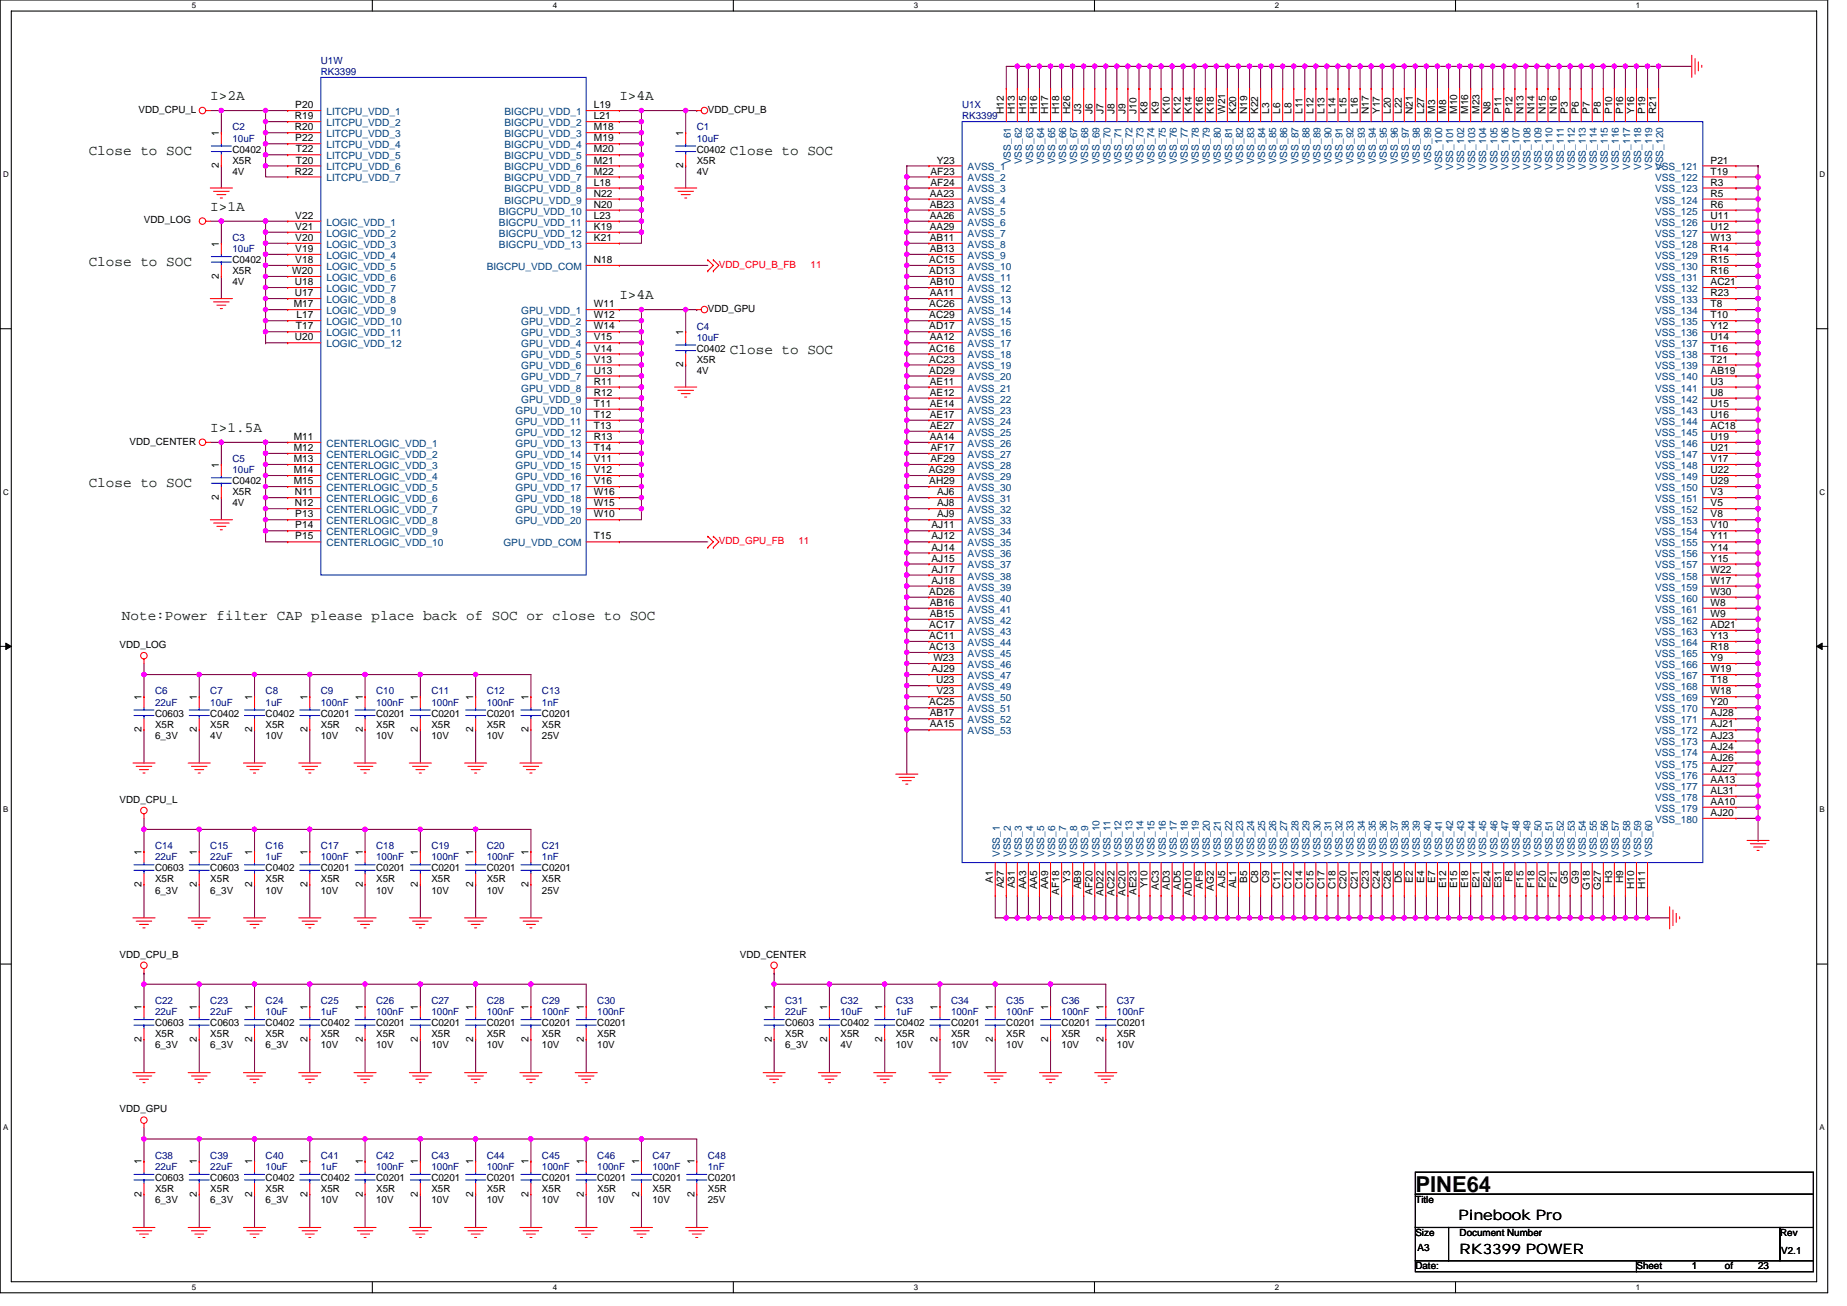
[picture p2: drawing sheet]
<svg xmlns="http://www.w3.org/2000/svg" width="297mm" height="210mm" viewBox="0 0 297 210" stroke-linecap="round" stroke-linejoin="round" font-family="sans-serif">
<defs><g id="words">
<text font-size="3.5" x="227.6" y="191.7">PINE64</text>
<g font-size="2.3" fill="#004000">
<text x="33.8" y="16.1">I&gt;2A</text>
<text x="99.6" y="16.1">I&gt;4A</text>
<text x="14.3" y="25">Close to SOC</text>
<text x="117.4" y="25">Close to SOC</text>
<text x="33.8" y="33.8">I&gt;1A</text>
<text x="14.3" y="42.7">Close to SOC</text>
<text x="99.6" y="48.1">I&gt;4A</text>
<text x="117.4" y="57">Close to SOC</text>
<text x="33.8" y="69.4">I&gt;1.5A</text>
<text x="14.3" y="78.3">Close to SOC</text>
<text x="19.6" y="99.6">Note:Power filter CAP please place back of SOC or close to SOC</text>
</g>
<g font-size="2.3">
<text x="234.6" y="196.2">Pinebook Pro</text>
<text x="234.7" y="201.7">RK3399 POWER</text>
</g>
<g font-size="1.6" fill="#000080">
<text x="51.6" y="10.3">U1W</text>
<text x="51.6" y="12.1">RK3399</text>
<text x="154.7" y="17.4">U1X</text>
<text x="37.4" y="21">C2</text>
<text x="37.4" y="22.8">10uF</text>
<text x="112.1" y="21">C1</text>
<text x="112.1" y="22.8">10uF</text>
<text x="154.7" y="19.2">RK3399</text>
<text x="37.4" y="38.8">C3</text>
<text x="37.4" y="40.5">10uF</text>
<text x="112.1" y="53">C4</text>
<text x="112.1" y="54.8">10uF</text>
<text x="37.4" y="74.3">C5</text>
<text x="37.4" y="76.1">10uF</text>
<text x="24.9" y="111.7">C6</text>
<text x="24.9" y="113.4">22uF</text>
<text x="33.8" y="111.7">C7</text>
<text x="33.8" y="113.4">10uF</text>
<text x="42.7" y="111.7">C8</text>
<text x="42.7" y="113.4">1uF</text>
<text x="51.6" y="111.7">C9</text>
<text x="51.6" y="113.4">100nF</text>
<text x="60.5" y="111.7">C10</text>
<text x="60.5" y="113.4">100nF</text>
<text x="69.4" y="111.7">C11</text>
<text x="69.4" y="113.4">100nF</text>
<text x="78.3" y="111.7">C12</text>
<text x="78.3" y="113.4">100nF</text>
<text x="87.2" y="111.7">C13</text>
<text x="87.2" y="113.4">1nF</text>
<text x="24.9" y="136.5">C14</text>
<text x="33.8" y="136.5">C15</text>
<text x="42.7" y="136.5">C16</text>
<text x="51.6" y="136.5">C17</text>
<text x="60.5" y="136.5">C18</text>
<text x="69.4" y="136.5">C19</text>
<text x="78.3" y="136.5">C20</text>
<text x="87.2" y="136.5">C21</text>
<text x="24.9" y="138.3">22uF</text>
<text x="33.8" y="138.3">22uF</text>
<text x="42.7" y="138.3">1uF</text>
<text x="51.6" y="138.3">100nF</text>
<text x="60.5" y="138.3">100nF</text>
<text x="69.4" y="138.3">100nF</text>
<text x="78.3" y="138.3">100nF</text>
<text x="87.2" y="138.3">1nF</text>
<text x="24.9" y="161.4">C22</text>
<text x="33.8" y="161.4">C23</text>
<text x="42.7" y="161.4">C24</text>
<text x="51.6" y="161.4">C25</text>
<text x="60.5" y="161.4">C26</text>
<text x="69.4" y="161.4">C27</text>
<text x="78.3" y="161.4">C28</text>
<text x="87.2" y="161.4">C29</text>
<text x="96.1" y="161.4">C30</text>
<text x="126.3" y="161.4">C31</text>
<text x="135.2" y="161.4">C32</text>
<text x="144.1" y="161.4">C33</text>
<text x="152.9" y="161.4">C34</text>
<text x="161.8" y="161.4">C35</text>
<text x="170.7" y="161.4">C36</text>
<text x="179.6" y="161.4">C37</text>
<text x="24.9" y="163.2">22uF</text>
<text x="33.8" y="163.2">22uF</text>
<text x="42.7" y="163.2">10uF</text>
<text x="51.6" y="163.2">1uF</text>
<text x="60.5" y="163.2">100nF</text>
<text x="69.4" y="163.2">100nF</text>
<text x="78.3" y="163.2">100nF</text>
<text x="87.2" y="163.2">100nF</text>
<text x="96.1" y="163.2">100nF</text>
<text x="126.3" y="163.2">22uF</text>
<text x="135.2" y="163.2">10uF</text>
<text x="144.1" y="163.2">1uF</text>
<text x="152.9" y="163.2">100nF</text>
<text x="161.8" y="163.2">100nF</text>
<text x="170.7" y="163.2">100nF</text>
<text x="179.6" y="163.2">100nF</text>
<text x="24.9" y="186.3">C38</text>
<text x="24.9" y="188.1">22uF</text>
<text x="33.8" y="186.3">C39</text>
<text x="33.8" y="188.1">22uF</text>
<text x="42.7" y="186.3">C40</text>
<text x="42.7" y="188.1">10uF</text>
<text x="51.6" y="186.3">C41</text>
<text x="51.6" y="188.1">1uF</text>
<text x="60.5" y="186.3">C42</text>
<text x="60.5" y="188.1">100nF</text>
<text x="69.4" y="186.3">C43</text>
<text x="69.4" y="188.1">100nF</text>
<text x="78.3" y="186.3">C44</text>
<text x="78.3" y="188.1">100nF</text>
<text x="87.2" y="186.3">C45</text>
<text x="87.2" y="188.1">100nF</text>
<text x="96.1" y="186.3">C46</text>
<text x="96.1" y="188.1">100nF</text>
<text x="104.9" y="186.3">C47</text>
<text x="104.9" y="188.1">100nF</text>
<text x="113.8" y="186.3">C48</text>
<text x="113.8" y="188.1">1nF</text>
</g>
<g font-size="1.6">
<text x="47.5" y="17.4">P20</text>
<text x="95.5" y="17.4">L19</text>
<text x="22.3" y="18.1">VDD_CPU_L</text>
<text x="35.2" y="21.9" transform="rotate(-90 35.2 21.9)">1</text>
<text x="47.4" y="19.2">R19</text>
<text x="47.4" y="21">R20</text>
<text x="47.5" y="22.7">P22</text>
<text x="95.5" y="19.2">L21</text>
<text x="95.5" y="21">M18</text>
<text x="95.5" y="22.7">M19</text>
<text x="109.9" y="21.9" transform="rotate(-90 109.9 21.9)">1</text>
<text x="113.8" y="18.1">VDD_CPU_B</text>
<text x="161.5" y="18.3" transform="rotate(-90 161.5 18.3)">H12</text>
<text x="163.2" y="18.3" transform="rotate(-90 163.2 18.3)">H13</text>
<text x="165" y="18.3" transform="rotate(-90 165 18.3)">H15</text>
<text x="166.8" y="18.3" transform="rotate(-90 166.8 18.3)">H16</text>
<text x="168.6" y="18.3" transform="rotate(-90 168.6 18.3)">H17</text>
<text x="170.3" y="18.3" transform="rotate(-90 170.3 18.3)">H18</text>
<text x="172.1" y="18.3" transform="rotate(-90 172.1 18.3)">H26</text>
<text x="173.9" y="18.3" transform="rotate(-90 173.9 18.3)">J3</text>
<text x="175.7" y="18.3" transform="rotate(-90 175.7 18.3)">J6</text>
<text x="177.5" y="18.3" transform="rotate(-90 177.5 18.3)">J7</text>
<text x="179.2" y="18.3" transform="rotate(-90 179.2 18.3)">J8</text>
<text x="181" y="18.3" transform="rotate(-90 181 18.3)">J9</text>
<text x="182.8" y="18.3" transform="rotate(-90 182.8 18.3)">J10</text>
<text x="184.6" y="18.3" transform="rotate(-90 184.6 18.3)">K8</text>
<text x="186.3" y="18.3" transform="rotate(-90 186.3 18.3)">K9</text>
<text x="188.1" y="18.3" transform="rotate(-90 188.1 18.3)">K10</text>
<text x="189.9" y="18.3" transform="rotate(-90 189.9 18.3)">K12</text>
<text x="191.7" y="18.3" transform="rotate(-90 191.7 18.3)">K14</text>
<text x="193.5" y="18.3" transform="rotate(-90 193.5 18.3)">K16</text>
<text x="195.2" y="18.3" transform="rotate(-90 195.2 18.3)">K18</text>
<text x="197" y="18.3" transform="rotate(-90 197 18.3)">W21</text>
<text x="198.8" y="18.3" transform="rotate(-90 198.8 18.3)">K20</text>
<text x="200.6" y="18.3" transform="rotate(-90 200.6 18.3)">N19</text>
<text x="202.3" y="18.3" transform="rotate(-90 202.3 18.3)">K22</text>
<text x="204.1" y="18.3" transform="rotate(-90 204.1 18.3)">L3</text>
<text x="205.9" y="18.3" transform="rotate(-90 205.9 18.3)">L6</text>
<text x="207.7" y="18.3" transform="rotate(-90 207.7 18.3)">L8</text>
<text x="209.5" y="18.3" transform="rotate(-90 209.5 18.3)">L11</text>
<text x="211.2" y="18.3" transform="rotate(-90 211.2 18.3)">L12</text>
<text x="213" y="18.3" transform="rotate(-90 213 18.3)">L13</text>
<text x="214.8" y="18.3" transform="rotate(-90 214.8 18.3)">L14</text>
<text x="216.6" y="18.3" transform="rotate(-90 216.6 18.3)">L15</text>
<text x="218.4" y="18.3" transform="rotate(-90 218.4 18.3)">L16</text>
<text x="220.1" y="18.3" transform="rotate(-90 220.1 18.3)">N17</text>
<text x="221.9" y="18.3" transform="rotate(-90 221.9 18.3)">Y17</text>
<text x="223.7" y="18.3" transform="rotate(-90 223.7 18.3)">L20</text>
<text x="225.5" y="18.3" transform="rotate(-90 225.5 18.3)">L22</text>
<text x="227.2" y="18.3" transform="rotate(-90 227.2 18.3)">N21</text>
<text x="229" y="18.3" transform="rotate(-90 229 18.3)">L27</text>
<text x="230.8" y="18.3" transform="rotate(-90 230.8 18.3)">M3</text>
<text x="232.6" y="18.3" transform="rotate(-90 232.6 18.3)">M8</text>
<text x="234.4" y="18.3" transform="rotate(-90 234.4 18.3)">M10</text>
<text x="236.1" y="18.3" transform="rotate(-90 236.1 18.3)">M16</text>
<text x="237.9" y="18.3" transform="rotate(-90 237.9 18.3)">M23</text>
<text x="239.7" y="18.3" transform="rotate(-90 239.7 18.3)">N8</text>
<text x="241.5" y="18.3" transform="rotate(-90 241.5 18.3)">P11</text>
<text x="243.2" y="18.3" transform="rotate(-90 243.2 18.3)">P12</text>
<text x="245" y="18.3" transform="rotate(-90 245 18.3)">N13</text>
<text x="246.8" y="18.3" transform="rotate(-90 246.8 18.3)">N14</text>
<text x="248.6" y="18.3" transform="rotate(-90 248.6 18.3)">N15</text>
<text x="250.4" y="18.3" transform="rotate(-90 250.4 18.3)">N16</text>
<text x="252.1" y="18.3" transform="rotate(-90 252.1 18.3)">P3</text>
<text x="253.9" y="18.3" transform="rotate(-90 253.9 18.3)">P6</text>
<text x="255.7" y="18.3" transform="rotate(-90 255.7 18.3)">P7</text>
<text x="257.5" y="18.3" transform="rotate(-90 257.5 18.3)">P8</text>
<text x="259.2" y="18.3" transform="rotate(-90 259.2 18.3)">P10</text>
<text x="261" y="18.3" transform="rotate(-90 261 18.3)">P16</text>
<text x="262.8" y="18.3" transform="rotate(-90 262.8 18.3)">Y16</text>
<text x="264.6" y="18.3" transform="rotate(-90 264.6 18.3)">P19</text>
<text x="266.4" y="18.3" transform="rotate(-90 266.4 18.3)">R21</text>
<text x="35.2" y="27.1" transform="rotate(-90 35.2 27.1)">2</text>
<text x="37.4" y="24.5">C0402</text>
<text x="37.4" y="26.3">X5R</text>
<text x="37.4" y="28.1">4V</text>
<text x="47.4" y="28.1">R22</text>
<text x="47.6" y="24.5">T22</text>
<text x="47.6" y="26.3">T20</text>
<text x="95.5" y="26.3">M21</text>
<text x="95.5" y="28.1">M22</text>
<text x="95.5" y="29.8">L18</text>
<text x="95.5" y="24.5">M20</text>
<text x="109.9" y="27.1" transform="rotate(-90 109.9 27.1)">2</text>
<text x="112.1" y="24.5">C0402</text>
<text x="112.1" y="26.3">X5R</text>
<text x="112.1" y="28.1">4V</text>
<text x="149.6" y="28.1">AF23</text>
<text x="149.6" y="29.8">AF24</text>
<text x="150.7" y="26.3">Y23</text>
<text x="275.1" y="26.3">P21</text>
<text x="275.1" y="28.1">T19</text>
<text x="275.1" y="29.8">R3</text>
<text x="23.2" y="35.9">VDD_LOG</text>
<text x="47.5" y="35.2">V22</text>
<text x="95.5" y="31.6">N22</text>
<text x="95.5" y="33.4">N20</text>
<text x="95.5" y="35.2">L23</text>
<text x="149.5" y="31.6">AA23</text>
<text x="149.5" y="33.4">AB23</text>
<text x="149.5" y="35.2">AA26</text>
<text x="275.1" y="31.6">R5</text>
<text x="275.1" y="33.4">R6</text>
<text x="275.1" y="35.2">U11</text>
<text x="35.2" y="39.6" transform="rotate(-90 35.2 39.6)">1</text>
<text x="47.5" y="37">V21</text>
<text x="47.5" y="38.7">V20</text>
<text x="47.5" y="40.5">V19</text>
<text x="95.5" y="37">K19</text>
<text x="95.5" y="38.7">K21</text>
<text x="149.5" y="37">AA29</text>
<text x="149.5" y="38.7">AB11</text>
<text x="149.5" y="40.5">AB13</text>
<text x="275.1" y="37">U12</text>
<text x="275.1" y="38.7">W13</text>
<text x="275.1" y="40.5">R14</text>
<text x="35.2" y="44.8" transform="rotate(-90 35.2 44.8)">2</text>
<text x="37.4" y="42.3">C0402</text>
<text x="37.4" y="44.1">X5R</text>
<text x="37.4" y="45.9">4V</text>
<text x="47" y="44.1">W20</text>
<text x="47.4" y="45.8">U18</text>
<text x="47.4" y="47.6">U17</text>
<text x="47.5" y="42.3">V18</text>
<text x="95.5" y="42.3">N18</text>
<text x="149.5" y="42.3">AC15</text>
<text x="149.5" y="44.1">AD13</text>
<text x="149.5" y="45.8">AB10</text>
<text x="149.5" y="47.6">AA11</text>
<text x="275.1" y="42.3">R15</text>
<text x="275.1" y="44.1">R16</text>
<text x="275.1" y="45.8">AC21</text>
<text x="275.1" y="47.6">R23</text>
<text x="47.2" y="49.4">M17</text>
<text x="47.6" y="53">T17</text>
<text x="47.7" y="51.2">L17</text>
<text x="95.5" y="49.4">W11</text>
<text x="95.5" y="51.2">W12</text>
<text x="95.5" y="53">W14</text>
<text x="109.9" y="53.9" transform="rotate(-90 109.9 53.9)">1</text>
<text x="113.8" y="50.1">VDD_GPU</text>
<text x="149.5" y="49.4">AC26</text>
<text x="149.5" y="51.2">AC29</text>
<text x="149.5" y="53">AD17</text>
<text x="275.1" y="49.4">T8</text>
<text x="275.1" y="51.2">T10</text>
<text x="275.1" y="53">Y12</text>
<text x="47.4" y="54.7">U20</text>
<text x="95.5" y="54.7">V15</text>
<text x="95.5" y="56.5">V14</text>
<text x="95.5" y="58.3">V13</text>
<text x="109.9" y="59.1" transform="rotate(-90 109.9 59.1)">2</text>
<text x="112.1" y="56.5">C0402</text>
<text x="112.1" y="58.3">X5R</text>
<text x="149.5" y="56.5">AC16</text>
<text x="149.5" y="58.3">AC23</text>
<text x="149.5" y="54.7">AA12</text>
<text x="275.1" y="54.7">U14</text>
<text x="275.1" y="56.5">T16</text>
<text x="275.1" y="58.3">T21</text>
<text x="95.5" y="60.1">U13</text>
<text x="95.5" y="61.8">R11</text>
<text x="95.5" y="63.6">R12</text>
<text x="95.5" y="65.4">T11</text>
<text x="112.1" y="60.1">4V</text>
<text x="149.5" y="60.1">AD29</text>
<text x="149.5" y="61.8">AE11</text>
<text x="149.5" y="63.6">AE12</text>
<text x="149.5" y="65.4">AE14</text>
<text x="275.1" y="60.1">AB19</text>
<text x="275.1" y="61.8">U3</text>
<text x="275.1" y="63.6">U8</text>
<text x="275.1" y="65.4">U15</text>
<text x="20.8" y="71.5">VDD_CENTER</text>
<text x="47.2" y="70.7">M11</text>
<text x="95.5" y="67.2">T12</text>
<text x="95.5" y="69">T13</text>
<text x="95.5" y="70.7">R13</text>
<text x="149.5" y="67.2">AE17</text>
<text x="149.5" y="69">AE27</text>
<text x="149.5" y="70.7">AA14</text>
<text x="275.1" y="67.2">U16</text>
<text x="275.1" y="69">AC18</text>
<text x="275.1" y="70.7">U19</text>
<text x="35.2" y="75.2" transform="rotate(-90 35.2 75.2)">1</text>
<text x="37.4" y="77.9">C0402</text>
<text x="47.2" y="72.5">M12</text>
<text x="47.2" y="74.3">M13</text>
<text x="47.2" y="76.1">M14</text>
<text x="47.2" y="77.9">M15</text>
<text x="95.5" y="72.5">T14</text>
<text x="95.5" y="74.3">V11</text>
<text x="95.5" y="76.1">V12</text>
<text x="95.5" y="77.9">V16</text>
<text x="149.4" y="76.1">AG29</text>
<text x="149.5" y="77.9">AH29</text>
<text x="149.6" y="72.5">AF17</text>
<text x="149.6" y="74.3">AF29</text>
<text x="275.1" y="72.5">U21</text>
<text x="275.1" y="74.3">V17</text>
<text x="275.1" y="76.1">U22</text>
<text x="275.1" y="77.9">U29</text>
<text x="35.2" y="80.4" transform="rotate(-90 35.2 80.4)">2</text>
<text x="37.4" y="79.7">X5R</text>
<text x="37.4" y="81.4">4V</text>
<text x="47.4" y="79.6">N11</text>
<text x="47.4" y="81.4">N12</text>
<text x="47.5" y="83.2">P13</text>
<text x="95.5" y="79.6">W16</text>
<text x="95.5" y="81.4">W15</text>
<text x="95.5" y="83.2">W10</text>
<text x="150.7" y="79.6">AJ6</text>
<text x="150.7" y="81.4">AJ8</text>
<text x="150.7" y="83.2">AJ9</text>
<text x="275.1" y="79.6">V3</text>
<text x="275.1" y="81.4">V5</text>
<text x="275.1" y="83.2">V8</text>
<text x="47.5" y="85">P14</text>
<text x="47.5" y="86.7">P15</text>
<text x="95.5" y="86.7">T15</text>
<text x="149.8" y="85">AJ11</text>
<text x="149.8" y="86.7">AJ12</text>
<text x="149.8" y="88.5">AJ14</text>
<text x="275.1" y="85">V10</text>
<text x="275.1" y="86.7">Y11</text>
<text x="275.1" y="88.5">Y14</text>
<text x="149.5" y="95.6">AD26</text>
<text x="149.8" y="90.3">AJ15</text>
<text x="149.8" y="92.1">AJ17</text>
<text x="149.8" y="93.9">AJ18</text>
<text x="275.1" y="90.3">Y15</text>
<text x="275.1" y="92.1">W22</text>
<text x="275.1" y="93.9">W17</text>
<text x="275.1" y="95.6">W30</text>
<text x="149.5" y="101">AC17</text>
<text x="149.5" y="97.4">AB16</text>
<text x="149.5" y="99.2">AB15</text>
<text x="275.1" y="97.4">W8</text>
<text x="275.1" y="99.2">W9</text>
<text x="275.1" y="101">AD21</text>
<text x="19.2" y="104.2">VDD_LOG</text>
<text x="149.5" y="102.7">AC11</text>
<text x="149.5" y="104.5">AC13</text>
<text x="150.1" y="106.3">W23</text>
<text x="275.1" y="102.7">Y13</text>
<text x="275.1" y="104.5">R18</text>
<text x="275.1" y="106.3">Y9</text>
<text x="22.8" y="112.5" transform="rotate(-90 22.8 112.5)">1</text>
<text x="31.7" y="112.5" transform="rotate(-90 31.7 112.5)">1</text>
<text x="40.6" y="112.5" transform="rotate(-90 40.6 112.5)">1</text>
<text x="49.4" y="112.5" transform="rotate(-90 49.4 112.5)">1</text>
<text x="58.3" y="112.5" transform="rotate(-90 58.3 112.5)">1</text>
<text x="67.2" y="112.5" transform="rotate(-90 67.2 112.5)">1</text>
<text x="76.1" y="112.5" transform="rotate(-90 76.1 112.5)">1</text>
<text x="85" y="112.5" transform="rotate(-90 85 112.5)">1</text>
<text x="149.5" y="113.4">AC25</text>
<text x="149.8" y="108.1">AJ29</text>
<text x="150.5" y="109.9">U23</text>
<text x="150.6" y="111.6">V23</text>
<text x="275.1" y="108.1">W19</text>
<text x="275.1" y="109.9">T18</text>
<text x="275.1" y="113.4">Y20</text>
<text x="275.1" y="111.6">W18</text>
<text x="22.8" y="117.7" transform="rotate(-90 22.8 117.7)">2</text>
<text x="24.9" y="115.2">C0603</text>
<text x="24.9" y="117">X5R</text>
<text x="24.9" y="118.8">6_3V</text>
<text x="31.7" y="117.7" transform="rotate(-90 31.7 117.7)">2</text>
<text x="33.8" y="115.2">C0402</text>
<text x="33.8" y="117">X5R</text>
<text x="33.8" y="118.8">4V</text>
<text x="40.6" y="117.7" transform="rotate(-90 40.6 117.7)">2</text>
<text x="42.7" y="115.2">C0402</text>
<text x="42.7" y="117">X5R</text>
<text x="42.7" y="118.8">10V</text>
<text x="49.4" y="117.7" transform="rotate(-90 49.4 117.7)">2</text>
<text x="51.6" y="115.2">C0201</text>
<text x="51.6" y="117">X5R</text>
<text x="51.6" y="118.8">10V</text>
<text x="58.3" y="117.7" transform="rotate(-90 58.3 117.7)">2</text>
<text x="60.5" y="115.2">C0201</text>
<text x="60.5" y="117">X5R</text>
<text x="60.5" y="118.8">10V</text>
<text x="67.2" y="117.7" transform="rotate(-90 67.2 117.7)">2</text>
<text x="69.4" y="115.2">C0201</text>
<text x="69.4" y="117">X5R</text>
<text x="69.4" y="118.8">10V</text>
<text x="76.1" y="117.7" transform="rotate(-90 76.1 117.7)">2</text>
<text x="78.3" y="115.2">C0201</text>
<text x="78.3" y="117">X5R</text>
<text x="78.3" y="118.8">10V</text>
<text x="85" y="117.7" transform="rotate(-90 85 117.7)">2</text>
<text x="87.2" y="115.2">C0201</text>
<text x="87.2" y="117">X5R</text>
<text x="87.2" y="118.8">25V</text>
<text x="149.5" y="115.2">AB17</text>
<text x="149.5" y="117">AA15</text>
<text x="275.1" y="115.2">AJ28</text>
<text x="275.1" y="117">AJ21</text>
<text x="275.1" y="118.7">AJ23</text>
<text x="275.1" y="125.9">AA13</text>
<text x="275.1" y="120.5">AJ24</text>
<text x="275.1" y="122.3">AJ26</text>
<text x="275.1" y="124.1">AJ27</text>
<text x="19.2" y="129.1">VDD_CPU_L</text>
<text x="275.1" y="129.4">AA10</text>
<text x="275.1" y="127.6">AL31</text>
<text x="275.1" y="131.2">AJ20</text>
<text x="22.8" y="137.4" transform="rotate(-90 22.8 137.4)">1</text>
<text x="31.7" y="137.4" transform="rotate(-90 31.7 137.4)">1</text>
<text x="40.6" y="137.4" transform="rotate(-90 40.6 137.4)">1</text>
<text x="49.4" y="137.4" transform="rotate(-90 49.4 137.4)">1</text>
<text x="58.3" y="137.4" transform="rotate(-90 58.3 137.4)">1</text>
<text x="67.2" y="137.4" transform="rotate(-90 67.2 137.4)">1</text>
<text x="76.1" y="137.4" transform="rotate(-90 76.1 137.4)">1</text>
<text x="85" y="137.4" transform="rotate(-90 85 137.4)">1</text>
<text x="22.8" y="142.6" transform="rotate(-90 22.8 142.6)">2</text>
<text x="24.9" y="140.1">C0603</text>
<text x="24.9" y="141.9">X5R</text>
<text x="24.9" y="143.7">6_3V</text>
<text x="31.7" y="142.6" transform="rotate(-90 31.7 142.6)">2</text>
<text x="33.8" y="140.1">C0603</text>
<text x="33.8" y="141.9">X5R</text>
<text x="33.8" y="143.7">6_3V</text>
<text x="40.6" y="142.6" transform="rotate(-90 40.6 142.6)">2</text>
<text x="42.7" y="140.1">C0402</text>
<text x="42.7" y="141.9">X5R</text>
<text x="42.7" y="143.7">10V</text>
<text x="49.4" y="142.6" transform="rotate(-90 49.4 142.6)">2</text>
<text x="51.6" y="140.1">C0201</text>
<text x="51.6" y="141.9">X5R</text>
<text x="51.6" y="143.7">10V</text>
<text x="58.3" y="142.6" transform="rotate(-90 58.3 142.6)">2</text>
<text x="60.5" y="140.1">C0201</text>
<text x="60.5" y="141.9">X5R</text>
<text x="60.5" y="143.7">10V</text>
<text x="67.2" y="142.6" transform="rotate(-90 67.2 142.6)">2</text>
<text x="69.4" y="140.1">C0201</text>
<text x="69.4" y="141.9">X5R</text>
<text x="69.4" y="143.7">10V</text>
<text x="76.1" y="142.6" transform="rotate(-90 76.1 142.6)">2</text>
<text x="78.3" y="140.1">C0201</text>
<text x="78.3" y="141.9">X5R</text>
<text x="78.3" y="143.7">10V</text>
<text x="85" y="142.6" transform="rotate(-90 85 142.6)">2</text>
<text x="87.2" y="140.1">C0201</text>
<text x="87.2" y="141.9">X5R</text>
<text x="87.2" y="143.7">25V</text>
<text x="159.7" y="141.9" transform="rotate(-90 159.7 141.9)">A1</text>
<text x="161.5" y="142.8" transform="rotate(-90 161.5 142.8)">A27</text>
<text x="163.2" y="142.8" transform="rotate(-90 163.2 142.8)">A31</text>
<text x="165" y="143" transform="rotate(-90 165 143)">AA3</text>
<text x="166.8" y="143" transform="rotate(-90 166.8 143)">AA5</text>
<text x="168.6" y="143" transform="rotate(-90 168.6 143)">AA9</text>
<text x="170.3" y="143.8" transform="rotate(-90 170.3 143.8)">AF18</text>
<text x="172.1" y="141.9" transform="rotate(-90 172.1 141.9)">Y3</text>
<text x="173.9" y="143" transform="rotate(-90 173.9 143)">AB9</text>
<text x="175.7" y="143.8" transform="rotate(-90 175.7 143.8)">AF20</text>
<text x="182.8" y="143.9" transform="rotate(-90 182.8 143.9)">AE23</text>
<text x="184.6" y="142.8" transform="rotate(-90 184.6 142.8)">Y10</text>
<text x="186.3" y="143.1" transform="rotate(-90 186.3 143.1)">AC3</text>
<text x="188.1" y="143.1" transform="rotate(-90 188.1 143.1)">AD3</text>
<text x="189.9" y="143.1" transform="rotate(-90 189.9 143.1)">AD5</text>
<text x="193.5" y="142.9" transform="rotate(-90 193.5 142.9)">AF9</text>
<text x="195.2" y="143.2" transform="rotate(-90 195.2 143.2)">AG2</text>
<text x="197" y="142.7" transform="rotate(-90 197 142.7)">AJ5</text>
<text x="198.8" y="142.8" transform="rotate(-90 198.8 142.8)">AL1</text>
<text x="200.6" y="141.9" transform="rotate(-90 200.6 141.9)">B5</text>
<text x="202.3" y="142" transform="rotate(-90 202.3 142)">C8</text>
<text x="204.1" y="142" transform="rotate(-90 204.1 142)">C9</text>
<text x="205.9" y="142.9" transform="rotate(-90 205.9 142.9)">C11</text>
<text x="207.7" y="142.9" transform="rotate(-90 207.7 142.9)">C12</text>
<text x="209.5" y="142.9" transform="rotate(-90 209.5 142.9)">C14</text>
<text x="211.2" y="142.9" transform="rotate(-90 211.2 142.9)">C15</text>
<text x="213" y="142.9" transform="rotate(-90 213 142.9)">C17</text>
<text x="214.8" y="142.9" transform="rotate(-90 214.8 142.9)">C18</text>
<text x="216.6" y="142.9" transform="rotate(-90 216.6 142.9)">C20</text>
<text x="218.4" y="142.9" transform="rotate(-90 218.4 142.9)">C21</text>
<text x="220.1" y="142.9" transform="rotate(-90 220.1 142.9)">C23</text>
<text x="221.9" y="142.9" transform="rotate(-90 221.9 142.9)">C24</text>
<text x="223.7" y="142.9" transform="rotate(-90 223.7 142.9)">C26</text>
<text x="225.5" y="142" transform="rotate(-90 225.5 142)">D5</text>
<text x="227.2" y="141.9" transform="rotate(-90 227.2 141.9)">E2</text>
<text x="229" y="141.9" transform="rotate(-90 229 141.9)">E4</text>
<text x="230.8" y="141.9" transform="rotate(-90 230.8 141.9)">E7</text>
<text x="232.6" y="142.8" transform="rotate(-90 232.6 142.8)">E12</text>
<text x="234.4" y="142.8" transform="rotate(-90 234.4 142.8)">E15</text>
<text x="236.1" y="142.8" transform="rotate(-90 236.1 142.8)">E18</text>
<text x="237.9" y="142.8" transform="rotate(-90 237.9 142.8)">E21</text>
<text x="239.7" y="142.8" transform="rotate(-90 239.7 142.8)">E24</text>
<text x="241.5" y="142.8" transform="rotate(-90 241.5 142.8)">E31</text>
<text x="243.2" y="141.8" transform="rotate(-90 243.2 141.8)">F8</text>
<text x="245" y="142.7" transform="rotate(-90 245 142.7)">F15</text>
<text x="246.8" y="142.7" transform="rotate(-90 246.8 142.7)">F18</text>
<text x="248.6" y="142.7" transform="rotate(-90 248.6 142.7)">F20</text>
<text x="250.4" y="142.7" transform="rotate(-90 250.4 142.7)">F21</text>
<text x="252.1" y="142.1" transform="rotate(-90 252.1 142.1)">G5</text>
<text x="253.9" y="142.1" transform="rotate(-90 253.9 142.1)">G9</text>
<text x="255.7" y="143" transform="rotate(-90 255.7 143)">G18</text>
<text x="257.5" y="143" transform="rotate(-90 257.5 143)">G27</text>
<text x="259.2" y="142" transform="rotate(-90 259.2 142)">H3</text>
<text x="261" y="142" transform="rotate(-90 261 142)">H9</text>
<text x="262.8" y="142.9" transform="rotate(-90 262.8 142.9)">H10</text>
<text x="264.6" y="142.9" transform="rotate(-90 264.6 142.9)">H11</text>
<text x="177.5" y="144" transform="rotate(-90 177.5 144)">AD22</text>
<text x="179.2" y="144" transform="rotate(-90 179.2 144)">AC22</text>
<text x="181" y="144" transform="rotate(-90 181 144)">AC20</text>
<text x="191.7" y="144" transform="rotate(-90 191.7 144)">AD10</text>
<text x="19.2" y="154">VDD_CPU_B</text>
<text x="119" y="154">VDD_CENTER</text>
<text x="22.8" y="167.5" transform="rotate(-90 22.8 167.5)">2</text>
<text x="22.8" y="162.3" transform="rotate(-90 22.8 162.3)">1</text>
<text x="24.9" y="165">C0603</text>
<text x="24.9" y="166.8">X5R</text>
<text x="31.7" y="167.5" transform="rotate(-90 31.7 167.5)">2</text>
<text x="31.7" y="162.3" transform="rotate(-90 31.7 162.3)">1</text>
<text x="33.8" y="165">C0603</text>
<text x="33.8" y="166.8">X5R</text>
<text x="40.6" y="167.5" transform="rotate(-90 40.6 167.5)">2</text>
<text x="40.6" y="162.3" transform="rotate(-90 40.6 162.3)">1</text>
<text x="42.7" y="165">C0402</text>
<text x="42.7" y="166.8">X5R</text>
<text x="49.4" y="167.5" transform="rotate(-90 49.4 167.5)">2</text>
<text x="49.4" y="162.3" transform="rotate(-90 49.4 162.3)">1</text>
<text x="51.6" y="165">C0402</text>
<text x="51.6" y="166.8">X5R</text>
<text x="58.3" y="167.5" transform="rotate(-90 58.3 167.5)">2</text>
<text x="58.3" y="162.3" transform="rotate(-90 58.3 162.3)">1</text>
<text x="60.5" y="165">C0201</text>
<text x="60.5" y="166.8">X5R</text>
<text x="67.2" y="167.5" transform="rotate(-90 67.2 167.5)">2</text>
<text x="67.2" y="162.3" transform="rotate(-90 67.2 162.3)">1</text>
<text x="69.4" y="165">C0201</text>
<text x="69.4" y="166.8">X5R</text>
<text x="76.1" y="167.5" transform="rotate(-90 76.1 167.5)">2</text>
<text x="76.1" y="162.3" transform="rotate(-90 76.1 162.3)">1</text>
<text x="78.3" y="165">C0201</text>
<text x="78.3" y="166.8">X5R</text>
<text x="85" y="167.5" transform="rotate(-90 85 167.5)">2</text>
<text x="85" y="162.3" transform="rotate(-90 85 162.3)">1</text>
<text x="87.2" y="165">C0201</text>
<text x="87.2" y="166.8">X5R</text>
<text x="93.9" y="167.5" transform="rotate(-90 93.9 167.5)">2</text>
<text x="93.9" y="162.3" transform="rotate(-90 93.9 162.3)">1</text>
<text x="96.1" y="165">C0201</text>
<text x="96.1" y="166.8">X5R</text>
<text x="124.1" y="167.5" transform="rotate(-90 124.1 167.5)">2</text>
<text x="124.1" y="162.3" transform="rotate(-90 124.1 162.3)">1</text>
<text x="126.3" y="165">C0603</text>
<text x="126.3" y="166.8">X5R</text>
<text x="133" y="167.5" transform="rotate(-90 133 167.5)">2</text>
<text x="133" y="162.3" transform="rotate(-90 133 162.3)">1</text>
<text x="135.2" y="165">C0402</text>
<text x="135.2" y="166.8">X5R</text>
<text x="141.9" y="167.5" transform="rotate(-90 141.9 167.5)">2</text>
<text x="141.9" y="162.3" transform="rotate(-90 141.9 162.3)">1</text>
<text x="144.1" y="165">C0402</text>
<text x="144.1" y="166.8">X5R</text>
<text x="150.8" y="167.5" transform="rotate(-90 150.8 167.5)">2</text>
<text x="150.8" y="162.3" transform="rotate(-90 150.8 162.3)">1</text>
<text x="152.9" y="165">C0201</text>
<text x="152.9" y="166.8">X5R</text>
<text x="159.7" y="167.5" transform="rotate(-90 159.7 167.5)">2</text>
<text x="159.7" y="162.3" transform="rotate(-90 159.7 162.3)">1</text>
<text x="161.8" y="165">C0201</text>
<text x="161.8" y="166.8">X5R</text>
<text x="168.6" y="167.5" transform="rotate(-90 168.6 167.5)">2</text>
<text x="168.6" y="162.3" transform="rotate(-90 168.6 162.3)">1</text>
<text x="170.7" y="165">C0201</text>
<text x="170.7" y="166.8">X5R</text>
<text x="177.5" y="167.5" transform="rotate(-90 177.5 167.5)">2</text>
<text x="177.5" y="162.3" transform="rotate(-90 177.5 162.3)">1</text>
<text x="179.6" y="165">C0201</text>
<text x="179.6" y="166.8">X5R</text>
<text x="24.9" y="168.6">6_3V</text>
<text x="33.8" y="168.6">6_3V</text>
<text x="42.7" y="168.6">6_3V</text>
<text x="51.6" y="168.6">10V</text>
<text x="60.5" y="168.6">10V</text>
<text x="69.4" y="168.6">10V</text>
<text x="78.3" y="168.6">10V</text>
<text x="87.2" y="168.6">10V</text>
<text x="96.1" y="168.6">10V</text>
<text x="126.3" y="168.6">6_3V</text>
<text x="135.2" y="168.6">4V</text>
<text x="144.1" y="168.6">10V</text>
<text x="152.9" y="168.6">10V</text>
<text x="161.8" y="168.6">10V</text>
<text x="170.7" y="168.6">10V</text>
<text x="179.6" y="168.6">10V</text>
<text x="19.2" y="178.9">VDD_GPU</text>
<text x="22.8" y="187.2" transform="rotate(-90 22.8 187.2)">1</text>
<text x="24.9" y="189.9">C0603</text>
<text x="24.9" y="191.7">X5R</text>
<text x="31.7" y="187.2" transform="rotate(-90 31.7 187.2)">1</text>
<text x="33.8" y="189.9">C0603</text>
<text x="33.8" y="191.7">X5R</text>
<text x="40.6" y="187.2" transform="rotate(-90 40.6 187.2)">1</text>
<text x="42.7" y="189.9">C0402</text>
<text x="42.7" y="191.7">X5R</text>
<text x="49.4" y="187.2" transform="rotate(-90 49.4 187.2)">1</text>
<text x="51.6" y="189.9">C0402</text>
<text x="51.6" y="191.7">X5R</text>
<text x="58.3" y="187.2" transform="rotate(-90 58.3 187.2)">1</text>
<text x="60.5" y="189.9">C0201</text>
<text x="60.5" y="191.7">X5R</text>
<text x="67.2" y="187.2" transform="rotate(-90 67.2 187.2)">1</text>
<text x="69.4" y="189.9">C0201</text>
<text x="69.4" y="191.7">X5R</text>
<text x="76.1" y="187.2" transform="rotate(-90 76.1 187.2)">1</text>
<text x="78.3" y="189.9">C0201</text>
<text x="78.3" y="191.7">X5R</text>
<text x="85" y="187.2" transform="rotate(-90 85 187.2)">1</text>
<text x="87.2" y="189.9">C0201</text>
<text x="87.2" y="191.7">X5R</text>
<text x="93.9" y="187.2" transform="rotate(-90 93.9 187.2)">1</text>
<text x="96.1" y="189.9">C0201</text>
<text x="96.1" y="191.7">X5R</text>
<text x="102.8" y="187.2" transform="rotate(-90 102.8 187.2)">1</text>
<text x="104.9" y="189.9">C0201</text>
<text x="104.9" y="191.7">X5R</text>
<text x="111.7" y="187.2" transform="rotate(-90 111.7 187.2)">1</text>
<text x="113.8" y="189.9">C0201</text>
<text x="113.8" y="191.7">X5R</text>
<text x="22.8" y="192.4" transform="rotate(-90 22.8 192.4)">2</text>
<text x="24.9" y="193.4">6_3V</text>
<text x="31.7" y="192.4" transform="rotate(-90 31.7 192.4)">2</text>
<text x="33.8" y="193.4">6_3V</text>
<text x="40.6" y="192.4" transform="rotate(-90 40.6 192.4)">2</text>
<text x="42.7" y="193.4">6_3V</text>
<text x="49.4" y="192.4" transform="rotate(-90 49.4 192.4)">2</text>
<text x="51.6" y="193.4">10V</text>
<text x="58.3" y="192.4" transform="rotate(-90 58.3 192.4)">2</text>
<text x="60.5" y="193.4">10V</text>
<text x="67.2" y="192.4" transform="rotate(-90 67.2 192.4)">2</text>
<text x="69.4" y="193.4">10V</text>
<text x="76.1" y="192.4" transform="rotate(-90 76.1 192.4)">2</text>
<text x="78.3" y="193.4">10V</text>
<text x="85" y="192.4" transform="rotate(-90 85 192.4)">2</text>
<text x="87.2" y="193.4">10V</text>
<text x="93.9" y="192.4" transform="rotate(-90 93.9 192.4)">2</text>
<text x="96.1" y="193.4">10V</text>
<text x="102.8" y="192.4" transform="rotate(-90 102.8 192.4)">2</text>
<text x="104.9" y="193.4">10V</text>
<text x="111.7" y="192.4" transform="rotate(-90 111.7 192.4)">2</text>
<text x="113.8" y="193.4">25V</text>
<text x="227.6" y="193.4">Title</text>
<text x="227.6" y="198.8">Size</text>
<text x="228" y="201.1">A3</text>
<text x="234.7" y="198.8">Document Number</text>
<text x="286.3" y="198.8">Rev</text>
<text x="286.5" y="201.6">V2.1</text>
<text x="227.6" y="204.1">Date:</text>
<text x="263.2" y="204.1">Sheet</text>
<text x="272.1" y="204.1">1</text>
<text x="277.4" y="204.1">of</text>
<text x="282.7" y="204.1">23</text>
</g>
<g font-size="1.6" fill="#004080">
<text x="52.5" y="18.5">LITCPU_VDD_1</text>
<text x="52.5" y="20.3">LITCPU_VDD_2</text>
<text x="52.5" y="22.1">LITCPU_VDD_3</text>
<text x="52.5" y="23.8">LITCPU_VDD_4</text>
<text x="81.1" y="18.5">BIGCPU_VDD_1</text>
<text x="81.1" y="20.3">BIGCPU_VDD_2</text>
<text x="81.1" y="22.1">BIGCPU_VDD_3</text>
<text x="81.1" y="23.8">BIGCPU_VDD_4</text>
<text x="52.5" y="25.6">LITCPU_VDD_5</text>
<text x="52.5" y="27.4">LITCPU_VDD_6</text>
<text x="52.5" y="29.2">LITCPU_VDD_7</text>
<text x="81.1" y="27.4">BIGCPU_VDD_6</text>
<text x="81.1" y="29.2">BIGCPU_VDD_7</text>
<text x="81.1" y="25.6">BIGCPU_VDD_5</text>
<text x="155.6" y="27.4">AVSS_1</text>
<text x="155.6" y="29.2">AVSS_2</text>
<text x="162.6" y="26.4" transform="rotate(-90 162.6 26.4)">VSS_61</text>
<text x="164.4" y="26.4" transform="rotate(-90 164.4 26.4)">VSS_62</text>
<text x="166.1" y="26.4" transform="rotate(-90 166.1 26.4)">VSS_63</text>
<text x="167.9" y="26.4" transform="rotate(-90 167.9 26.4)">VSS_64</text>
<text x="169.7" y="26.4" transform="rotate(-90 169.7 26.4)">VSS_65</text>
<text x="171.5" y="26.4" transform="rotate(-90 171.5 26.4)">VSS_66</text>
<text x="173.2" y="26.4" transform="rotate(-90 173.2 26.4)">VSS_67</text>
<text x="175" y="26.4" transform="rotate(-90 175 26.4)">VSS_68</text>
<text x="176.8" y="26.4" transform="rotate(-90 176.8 26.4)">VSS_69</text>
<text x="178.6" y="26.4" transform="rotate(-90 178.6 26.4)">VSS_70</text>
<text x="180.4" y="26.4" transform="rotate(-90 180.4 26.4)">VSS_71</text>
<text x="182.1" y="26.4" transform="rotate(-90 182.1 26.4)">VSS_72</text>
<text x="183.9" y="26.4" transform="rotate(-90 183.9 26.4)">VSS_73</text>
<text x="185.7" y="26.4" transform="rotate(-90 185.7 26.4)">VSS_74</text>
<text x="187.5" y="26.4" transform="rotate(-90 187.5 26.4)">VSS_75</text>
<text x="189.2" y="26.4" transform="rotate(-90 189.2 26.4)">VSS_76</text>
<text x="191" y="26.4" transform="rotate(-90 191 26.4)">VSS_77</text>
<text x="192.8" y="26.4" transform="rotate(-90 192.8 26.4)">VSS_78</text>
<text x="194.6" y="26.4" transform="rotate(-90 194.6 26.4)">VSS_79</text>
<text x="196.4" y="26.4" transform="rotate(-90 196.4 26.4)">VSS_80</text>
<text x="198.1" y="26.4" transform="rotate(-90 198.1 26.4)">VSS_81</text>
<text x="199.9" y="26.4" transform="rotate(-90 199.9 26.4)">VSS_82</text>
<text x="201.7" y="26.4" transform="rotate(-90 201.7 26.4)">VSS_83</text>
<text x="203.5" y="26.4" transform="rotate(-90 203.5 26.4)">VSS_84</text>
<text x="205.2" y="26.4" transform="rotate(-90 205.2 26.4)">VSS_85</text>
<text x="207" y="26.4" transform="rotate(-90 207 26.4)">VSS_86</text>
<text x="208.8" y="26.4" transform="rotate(-90 208.8 26.4)">VSS_87</text>
<text x="210.6" y="26.4" transform="rotate(-90 210.6 26.4)">VSS_88</text>
<text x="212.4" y="26.4" transform="rotate(-90 212.4 26.4)">VSS_89</text>
<text x="214.1" y="26.4" transform="rotate(-90 214.1 26.4)">VSS_90</text>
<text x="215.9" y="26.4" transform="rotate(-90 215.9 26.4)">VSS_91</text>
<text x="217.7" y="26.4" transform="rotate(-90 217.7 26.4)">VSS_92</text>
<text x="219.5" y="26.4" transform="rotate(-90 219.5 26.4)">VSS_93</text>
<text x="221.3" y="26.4" transform="rotate(-90 221.3 26.4)">VSS_94</text>
<text x="223" y="26.4" transform="rotate(-90 223 26.4)">VSS_95</text>
<text x="224.8" y="26.4" transform="rotate(-90 224.8 26.4)">VSS_96</text>
<text x="226.6" y="26.4" transform="rotate(-90 226.6 26.4)">VSS_97</text>
<text x="228.4" y="26.4" transform="rotate(-90 228.4 26.4)">VSS_98</text>
<text x="230.1" y="26.4" transform="rotate(-90 230.1 26.4)">VSS_99</text>
<text x="231.9" y="27.3" transform="rotate(-90 231.9 27.3)">VSS_100</text>
<text x="233.7" y="27.3" transform="rotate(-90 233.7 27.3)">VSS_101</text>
<text x="235.5" y="27.3" transform="rotate(-90 235.5 27.3)">VSS_102</text>
<text x="237.3" y="27.3" transform="rotate(-90 237.3 27.3)">VSS_103</text>
<text x="239" y="27.3" transform="rotate(-90 239 27.3)">VSS_104</text>
<text x="240.8" y="27.3" transform="rotate(-90 240.8 27.3)">VSS_105</text>
<text x="242.6" y="27.3" transform="rotate(-90 242.6 27.3)">VSS_106</text>
<text x="244.4" y="27.3" transform="rotate(-90 244.4 27.3)">VSS_107</text>
<text x="246.1" y="27.3" transform="rotate(-90 246.1 27.3)">VSS_108</text>
<text x="247.9" y="27.3" transform="rotate(-90 247.9 27.3)">VSS_109</text>
<text x="249.7" y="27.3" transform="rotate(-90 249.7 27.3)">VSS_110</text>
<text x="251.5" y="27.3" transform="rotate(-90 251.5 27.3)">VSS_111</text>
<text x="253.3" y="27.3" transform="rotate(-90 253.3 27.3)">VSS_112</text>
<text x="255" y="27.3" transform="rotate(-90 255 27.3)">VSS_113</text>
<text x="256.8" y="27.3" transform="rotate(-90 256.8 27.3)">VSS_114</text>
<text x="258.6" y="27.3" transform="rotate(-90 258.6 27.3)">VSS_115</text>
<text x="260.4" y="27.3" transform="rotate(-90 260.4 27.3)">VSS_116</text>
<text x="262.1" y="27.3" transform="rotate(-90 262.1 27.3)">VSS_117</text>
<text x="263.9" y="27.3" transform="rotate(-90 263.9 27.3)">VSS_118</text>
<text x="265.7" y="27.3" transform="rotate(-90 265.7 27.3)">VSS_119</text>
<text x="266.2" y="27.4">VSS_121</text>
<text x="266.2" y="29.2">VSS_122</text>
<text x="267.5" y="27.3" transform="rotate(-90 267.5 27.3)">VSS_120</text>
<text x="80.2" y="34.5">BIGCPU_VDD_10</text>
<text x="81.1" y="30.9">BIGCPU_VDD_8</text>
<text x="81.1" y="32.7">BIGCPU_VDD_9</text>
<text x="155.6" y="30.9">AVSS_3</text>
<text x="155.6" y="32.7">AVSS_4</text>
<text x="155.6" y="34.5">AVSS_5</text>
<text x="266.2" y="30.9">VSS_123</text>
<text x="266.2" y="32.7">VSS_124</text>
<text x="266.2" y="34.5">VSS_125</text>
<text x="52.5" y="36.3">LOGIC_VDD_1</text>
<text x="52.5" y="38.1">LOGIC_VDD_2</text>
<text x="52.5" y="39.8">LOGIC_VDD_3</text>
<text x="52.5" y="41.6">LOGIC_VDD_4</text>
<text x="80.2" y="36.3">BIGCPU_VDD_11</text>
<text x="80.2" y="38.1">BIGCPU_VDD_12</text>
<text x="80.2" y="39.8">BIGCPU_VDD_13</text>
<text x="155.6" y="36.3">AVSS_6</text>
<text x="155.6" y="38.1">AVSS_7</text>
<text x="155.6" y="39.8">AVSS_8</text>
<text x="155.6" y="41.6">AVSS_9</text>
<text x="266.2" y="36.3">VSS_126</text>
<text x="266.2" y="38.1">VSS_127</text>
<text x="266.2" y="39.8">VSS_128</text>
<text x="266.2" y="41.6">VSS_129</text>
<text x="52.5" y="43.4">LOGIC_VDD_5</text>
<text x="52.5" y="45.2">LOGIC_VDD_6</text>
<text x="52.5" y="46.9">LOGIC_VDD_7</text>
<text x="78.3" y="43.4">BIGCPU_VDD_COM</text>
<text x="155.6" y="43.4">AVSS_10</text>
<text x="155.6" y="45.2">AVSS_11</text>
<text x="155.6" y="46.9">AVSS_12</text>
<text x="266.2" y="43.4">VSS_130</text>
<text x="266.2" y="45.2">VSS_131</text>
<text x="266.2" y="46.9">VSS_132</text>
<text x="52.5" y="48.7">LOGIC_VDD_8</text>
<text x="52.5" y="50.5">LOGIC_VDD_9</text>
<text x="52.5" y="52.3">LOGIC_VDD_10</text>
<text x="83.8" y="50.5">GPU_VDD_1</text>
<text x="83.8" y="52.3">GPU_VDD_2</text>
<text x="155.6" y="48.7">AVSS_13</text>
<text x="155.6" y="50.5">AVSS_14</text>
<text x="155.6" y="52.3">AVSS_15</text>
<text x="266.2" y="48.7">VSS_133</text>
<text x="266.2" y="50.5">VSS_134</text>
<text x="266.2" y="52.3">VSS_135</text>
<text x="52.5" y="54.1">LOGIC_VDD_11</text>
<text x="52.5" y="55.8">LOGIC_VDD_12</text>
<text x="83.8" y="54.1">GPU_VDD_3</text>
<text x="83.8" y="55.8">GPU_VDD_4</text>
<text x="83.8" y="57.6">GPU_VDD_5</text>
<text x="83.8" y="59.4">GPU_VDD_6</text>
<text x="155.6" y="54.1">AVSS_16</text>
<text x="155.6" y="55.8">AVSS_17</text>
<text x="155.6" y="57.6">AVSS_18</text>
<text x="155.6" y="59.4">AVSS_19</text>
<text x="266.2" y="54.1">VSS_136</text>
<text x="266.2" y="55.8">VSS_137</text>
<text x="266.2" y="57.6">VSS_138</text>
<text x="266.2" y="59.4">VSS_139</text>
<text x="83.8" y="61.2">GPU_VDD_7</text>
<text x="83.8" y="62.9">GPU_VDD_8</text>
<text x="83.8" y="64.7">GPU_VDD_9</text>
<text x="155.6" y="61.2">AVSS_20</text>
<text x="155.6" y="62.9">AVSS_21</text>
<text x="155.6" y="64.7">AVSS_22</text>
<text x="266.2" y="61.2">VSS_140</text>
<text x="266.2" y="62.9">VSS_141</text>
<text x="266.2" y="64.7">VSS_142</text>
<text x="52.5" y="71.8">CENTERLOGIC_VDD_1</text>
<text x="82.9" y="66.5">GPU_VDD_10</text>
<text x="82.9" y="68.3">GPU_VDD_11</text>
<text x="82.9" y="70.1">GPU_VDD_12</text>
<text x="82.9" y="71.8">GPU_VDD_13</text>
<text x="155.6" y="66.5">AVSS_23</text>
<text x="155.6" y="68.3">AVSS_24</text>
<text x="155.6" y="70.1">AVSS_25</text>
<text x="155.6" y="71.8">AVSS_26</text>
<text x="266.2" y="66.5">VSS_143</text>
<text x="266.2" y="68.3">VSS_144</text>
<text x="266.2" y="70.1">VSS_145</text>
<text x="266.2" y="71.8">VSS_146</text>
<text x="52.5" y="73.6">CENTERLOGIC_VDD_2</text>
<text x="52.5" y="75.4">CENTERLOGIC_VDD_3</text>
<text x="52.5" y="77.2">CENTERLOGIC_VDD_4</text>
<text x="82.9" y="73.6">GPU_VDD_14</text>
<text x="82.9" y="75.4">GPU_VDD_15</text>
<text x="82.9" y="77.2">GPU_VDD_16</text>
<text x="155.6" y="73.6">AVSS_27</text>
<text x="155.6" y="75.4">AVSS_28</text>
<text x="155.6" y="77.2">AVSS_29</text>
<text x="266.2" y="73.6">VSS_147</text>
<text x="266.2" y="75.4">VSS_148</text>
<text x="266.2" y="77.2">VSS_149</text>
<text x="52.5" y="79">CENTERLOGIC_VDD_5</text>
<text x="52.5" y="80.7">CENTERLOGIC_VDD_6</text>
<text x="52.5" y="82.5">CENTERLOGIC_VDD_7</text>
<text x="82.9" y="79">GPU_VDD_17</text>
<text x="82.9" y="80.7">GPU_VDD_18</text>
<text x="82.9" y="82.5">GPU_VDD_19</text>
<text x="155.6" y="79">AVSS_30</text>
<text x="155.6" y="80.7">AVSS_31</text>
<text x="155.6" y="82.5">AVSS_32</text>
<text x="266.2" y="79">VSS_150</text>
<text x="266.2" y="80.7">VSS_151</text>
<text x="266.2" y="82.5">VSS_152</text>
<text x="52.5" y="84.3">CENTERLOGIC_VDD_8</text>
<text x="52.5" y="86.1">CENTERLOGIC_VDD_9</text>
<text x="52.5" y="87.8">CENTERLOGIC_VDD_10</text>
<text x="81" y="87.8">GPU_VDD_COM</text>
<text x="82.9" y="84.3">GPU_VDD_20</text>
<text x="155.6" y="84.3">AVSS_33</text>
<text x="155.6" y="86.1">AVSS_34</text>
<text x="155.6" y="87.8">AVSS_35</text>
<text x="155.6" y="89.6">AVSS_36</text>
<text x="266.2" y="84.3">VSS_153</text>
<text x="266.2" y="86.1">VSS_154</text>
<text x="266.2" y="87.8">VSS_155</text>
<text x="266.2" y="89.6">VSS_156</text>
<text x="155.6" y="91.4">AVSS_37</text>
<text x="155.6" y="93.2">AVSS_38</text>
<text x="155.6" y="95">AVSS_39</text>
<text x="266.2" y="91.4">VSS_157</text>
<text x="266.2" y="93.2">VSS_158</text>
<text x="266.2" y="95">VSS_159</text>
<text x="155.6" y="96.7">AVSS_40</text>
<text x="155.6" y="98.5">AVSS_41</text>
<text x="155.6" y="100.3">AVSS_42</text>
<text x="266.2" y="96.7">VSS_160</text>
<text x="266.2" y="98.5">VSS_161</text>
<text x="266.2" y="100.3">VSS_162</text>
<text x="155.6" y="102.1">AVSS_43</text>
<text x="155.6" y="103.8">AVSS_44</text>
<text x="155.6" y="105.6">AVSS_45</text>
<text x="155.6" y="107.4">AVSS_46</text>
<text x="266.2" y="102.1">VSS_163</text>
<text x="266.2" y="103.8">VSS_164</text>
<text x="266.2" y="105.6">VSS_165</text>
<text x="266.2" y="107.4">VSS_166</text>
<text x="155.6" y="109.2">AVSS_47</text>
<text x="155.6" y="111">AVSS_49</text>
<text x="155.6" y="112.7">AVSS_50</text>
<text x="266.2" y="109.2">VSS_167</text>
<text x="266.2" y="111">VSS_168</text>
<text x="266.2" y="112.7">VSS_169</text>
<text x="155.6" y="114.5">AVSS_51</text>
<text x="155.6" y="116.3">AVSS_52</text>
<text x="155.6" y="118.1">AVSS_53</text>
<text x="266.2" y="116.3">VSS_171</text>
<text x="266.2" y="114.5">VSS_170</text>
<text x="266.2" y="118.1">VSS_172</text>
<text x="266.2" y="119.8">VSS_173</text>
<text x="266.2" y="121.6">VSS_174</text>
<text x="266.2" y="123.4">VSS_175</text>
<text x="266.2" y="125.2">VSS_176</text>
<text x="266.2" y="130.5">VSS_179</text>
<text x="266.2" y="127">VSS_177</text>
<text x="266.2" y="128.7">VSS_178</text>
<text x="160.8" y="137.8" transform="rotate(-90 160.8 137.8)">VSS_1</text>
<text x="162.6" y="137.8" transform="rotate(-90 162.6 137.8)">VSS_2</text>
<text x="164.4" y="137.8" transform="rotate(-90 164.4 137.8)">VSS_3</text>
<text x="166.1" y="137.8" transform="rotate(-90 166.1 137.8)">VSS_4</text>
<text x="167.9" y="137.8" transform="rotate(-90 167.9 137.8)">VSS_5</text>
<text x="169.7" y="137.8" transform="rotate(-90 169.7 137.8)">VSS_6</text>
<text x="171.5" y="137.8" transform="rotate(-90 171.5 137.8)">VSS_7</text>
<text x="173.2" y="137.8" transform="rotate(-90 173.2 137.8)">VSS_8</text>
<text x="175" y="137.8" transform="rotate(-90 175 137.8)">VSS_9</text>
<text x="176.8" y="137.8" transform="rotate(-90 176.8 137.8)">VSS_10</text>
<text x="178.6" y="137.8" transform="rotate(-90 178.6 137.8)">VSS_11</text>
<text x="180.4" y="137.8" transform="rotate(-90 180.4 137.8)">VSS_12</text>
<text x="182.1" y="137.8" transform="rotate(-90 182.1 137.8)">VSS_13</text>
<text x="183.9" y="137.8" transform="rotate(-90 183.9 137.8)">VSS_14</text>
<text x="185.7" y="137.8" transform="rotate(-90 185.7 137.8)">VSS_15</text>
<text x="187.5" y="137.8" transform="rotate(-90 187.5 137.8)">VSS_16</text>
<text x="189.2" y="137.8" transform="rotate(-90 189.2 137.8)">VSS_17</text>
<text x="191" y="137.8" transform="rotate(-90 191 137.8)">VSS_18</text>
<text x="192.8" y="137.8" transform="rotate(-90 192.8 137.8)">VSS_19</text>
<text x="194.6" y="137.8" transform="rotate(-90 194.6 137.8)">VSS_20</text>
<text x="196.4" y="137.8" transform="rotate(-90 196.4 137.8)">VSS_21</text>
<text x="198.1" y="137.8" transform="rotate(-90 198.1 137.8)">VSS_22</text>
<text x="199.9" y="137.8" transform="rotate(-90 199.9 137.8)">VSS_23</text>
<text x="201.7" y="137.8" transform="rotate(-90 201.7 137.8)">VSS_24</text>
<text x="203.5" y="137.8" transform="rotate(-90 203.5 137.8)">VSS_25</text>
<text x="205.2" y="137.8" transform="rotate(-90 205.2 137.8)">VSS_26</text>
<text x="207" y="137.8" transform="rotate(-90 207 137.8)">VSS_27</text>
<text x="208.8" y="137.8" transform="rotate(-90 208.8 137.8)">VSS_28</text>
<text x="210.6" y="137.8" transform="rotate(-90 210.6 137.8)">VSS_29</text>
<text x="212.4" y="137.8" transform="rotate(-90 212.4 137.8)">VSS_30</text>
<text x="214.1" y="137.8" transform="rotate(-90 214.1 137.8)">VSS_31</text>
<text x="215.9" y="137.8" transform="rotate(-90 215.9 137.8)">VSS_32</text>
<text x="217.7" y="137.8" transform="rotate(-90 217.7 137.8)">VSS_33</text>
<text x="219.5" y="137.8" transform="rotate(-90 219.5 137.8)">VSS_34</text>
<text x="221.3" y="137.8" transform="rotate(-90 221.3 137.8)">VSS_35</text>
<text x="223" y="137.8" transform="rotate(-90 223 137.8)">VSS_36</text>
<text x="224.8" y="137.8" transform="rotate(-90 224.8 137.8)">VSS_37</text>
<text x="226.6" y="137.8" transform="rotate(-90 226.6 137.8)">VSS_38</text>
<text x="228.4" y="137.8" transform="rotate(-90 228.4 137.8)">VSS_39</text>
<text x="230.1" y="137.8" transform="rotate(-90 230.1 137.8)">VSS_40</text>
<text x="231.9" y="137.8" transform="rotate(-90 231.9 137.8)">VSS_41</text>
<text x="233.7" y="137.8" transform="rotate(-90 233.7 137.8)">VSS_42</text>
<text x="235.5" y="137.8" transform="rotate(-90 235.5 137.8)">VSS_43</text>
<text x="237.3" y="137.8" transform="rotate(-90 237.3 137.8)">VSS_44</text>
<text x="239" y="137.8" transform="rotate(-90 239 137.8)">VSS_45</text>
<text x="240.8" y="137.8" transform="rotate(-90 240.8 137.8)">VSS_46</text>
<text x="242.6" y="137.8" transform="rotate(-90 242.6 137.8)">VSS_47</text>
<text x="244.4" y="137.8" transform="rotate(-90 244.4 137.8)">VSS_48</text>
<text x="246.1" y="137.8" transform="rotate(-90 246.1 137.8)">VSS_49</text>
<text x="247.9" y="137.8" transform="rotate(-90 247.9 137.8)">VSS_50</text>
<text x="249.7" y="137.8" transform="rotate(-90 249.7 137.8)">VSS_51</text>
<text x="251.5" y="137.8" transform="rotate(-90 251.5 137.8)">VSS_52</text>
<text x="253.3" y="137.8" transform="rotate(-90 253.3 137.8)">VSS_53</text>
<text x="255" y="137.8" transform="rotate(-90 255 137.8)">VSS_54</text>
<text x="256.8" y="137.8" transform="rotate(-90 256.8 137.8)">VSS_55</text>
<text x="258.6" y="137.8" transform="rotate(-90 258.6 137.8)">VSS_56</text>
<text x="260.4" y="137.8" transform="rotate(-90 260.4 137.8)">VSS_57</text>
<text x="262.1" y="137.8" transform="rotate(-90 262.1 137.8)">VSS_58</text>
<text x="263.9" y="137.8" transform="rotate(-90 263.9 137.8)">VSS_59</text>
<text x="265.7" y="137.8" transform="rotate(-90 265.7 137.8)">VSS_60</text>
<text x="266.2" y="132.3">VSS_180</text>
</g>
<g font-size="1.6" fill="#f00">
<text x="115.6" y="43">VDD_CPU_B_FB</text>
<text x="130.4" y="43">11</text>
<text x="115.6" y="87.5">VDD_GPU_FB</text>
<text x="128.4" y="87.5">11</text>
</g>
<g font-size="1.3">
<text x="30.8" y="1.3">5</text>
<text x="88.9" y="1.3">4</text>
<text x="147" y="1.3">3</text>
<text x="205" y="1.3">2</text>
<text x="263.1" y="1.3">1</text>
<text x=".5" y="28.4">D</text>
<text x="292.6" y="28.4">D</text>
<text x=".5" y="79.5">C</text>
<text x="292.6" y="79.5">C</text>
<text x=".5" y="130.6">B</text>
<text x="292.6" y="130.6">B</text>
<text x=".5" y="181.7">A</text>
<text x="292.6" y="181.7">A</text>
<text x="30.8" y="207.4">5</text>
<text x="88.9" y="207.4">4</text>
<text x="147" y="207.4">3</text>
<text x="205" y="207.4">2</text>
<text x="263.1" y="207.4">1</text>
</g>
</g></defs>
<path d="M0 0h293.9v207.9h-293.9zM1.8 1.8h290.4v204.3h-290.4z" fill="none" stroke="#000" stroke-width=".17"/>
<g fill="#fff">
<path d="M30.8 .2h.7v1.4h-.7z"/>
<path d="M30.8 206.3h.7v1.4h-.7z"/>
</g>
<path d="M59.9 0v1.8M59.9 206.1v1.8" fill="none" stroke="#000" stroke-width=".17"/>
<g fill="#fff">
<path d="M88.9 .2h.7v1.4h-.7z"/>
<path d="M88.9 206.3h.7v1.4h-.7z"/>
</g>
<path d="M117.9 0v1.8M117.9 206.1v1.8" fill="none" stroke="#000" stroke-width=".17"/>
<g fill="#fff">
<path d="M147 .2h.7v1.4h-.7z"/>
<path d="M147 206.3h.7v1.4h-.7z"/>
</g>
<path d="M176 0v1.8M176 206.1v1.8" fill="none" stroke="#000" stroke-width=".17"/>
<g fill="#fff">
<path d="M205 .2h.7v1.4h-.7z"/>
<path d="M205 206.3h.7v1.4h-.7z"/>
</g>
<path d="M234.1 0v1.8M234.1 206.1v1.8" fill="none" stroke="#000" stroke-width=".17"/>
<g fill="#fff">
<path d="M263.1 .2h.7v1.4h-.7z"/>
<path d="M263.1 206.3h.7v1.4h-.7z"/>
<path d="M.5 27.3h.9v1.4h-.9z"/>
<path d="M292.6 27.3h.9v1.4h-.9z"/>
<path d="M.5 78.4h.9v1.4h-.9z"/>
<path d="M292.6 78.4h.9v1.4h-.9z"/>
</g>
<path d="M0 52.9h1.8M292.2 52.9h1.7" fill="none" stroke="#000" stroke-width=".17"/>
<g fill="#fff">
<path d="M.5 129.5h.8v1.4h-.8z"/>
<path d="M292.6 129.5h.9v1.4h-.9z"/>
</g>
<path d="M0 103.9h1.8M292.2 103.9h1.7" fill="none" stroke="#000" stroke-width=".17"/>
<path d="M.9 103.4l.9 .5-.9 .5zM292.2 103.9l.8-.5v1z" fill="#000" stroke="#000" stroke-width=".16"/>
<g fill="#fff">
<path d="M.5 180.5h.8v1.4h-.8z"/>
<path d="M292.6 180.5h.9v1.4h-.9z"/>
</g>
<path d="M0 155h1.8M292.2 155h1.7M227.6 188.5h64v3.5h-64zM227.6 192h64v5.4h-64zM227.6 197.4h5.4v5.3h-5.4zM233 197.4h53.3v5.3h-53.3zM286.3 197.4h5.3v5.3h-5.3zM227.6 202.7h35.6v1.8h-35.6zM263.2 202.7h28.4v1.8h-28.4z" fill="none" stroke="#000" stroke-width=".17"/>
<g fill="none" stroke="#800040" stroke-width=".17">
<path d="M33.8 17.8h1.8M35.6 17.8v3.5M35.6 17.8h7.1M42.7 19.6v1.7h3.6M42.7 19.6h.1M42.7 19.6h3.6M42.7 17.8h3.6M42.7 17.8v1.8M42.7 17.8h.1M99.6 17.8h3.6M99.6 19.6h3.6M103.2 19.6h.1"/>
<path d="M103.2 17.8v1.8M103.2 19.6v1.7M103.2 17.8h8.9M110.3 17.8h.1M110.3 17.8v3.5M112.1 17.8h.1M163.6 10.7h-1.8v3.5M163.6 10.7h.1M163.6 10.7h1.8M163.6 10.7v3.5M165.4 10.7v3.5M165.4 10.7h.1"/>
<path d="M165.4 10.7h3.5M167.2 10.7v3.5M167.2 10.7h.1M168.9 10.7v3.5M168.9 10.7h1.8M170.7 10.7v3.5M170.7 10.7h.1M170.7 10.7h3.6M172.5 10.7v3.5M172.5 10.7h.1M174.3 10.7v3.5M174.3 10.7h1.8"/>
<path d="M176.1 10.7h.1M176.1 10.7h1.7M176.1 10.7v3.5M177.8 10.7h.1M177.8 10.7h1.8M177.8 10.7v3.5M179.6 10.7h.1M179.6 10.7h1.8M179.6 10.7v3.5M181.4 10.7v3.5M181.4 10.7h.1M181.4 10.7h1.8"/>
<path d="M183.2 10.7v3.5M183.2 10.7h1.8M185 10.7v3.5M185 10.7h.1M185 10.7h1.7M186.7 10.7v3.5M186.7 10.7h1.8M188.5 10.7v3.5M188.5 10.7h.1M188.5 10.7h3.6M190.3 10.7v3.5M190.3 10.7h.1"/>
<path d="M192.1 10.7v3.5M192.1 10.7h1.7M193.8 10.7h.1M193.8 10.7h1.8M193.8 10.7v3.5M195.6 10.7v3.5M195.6 10.7h.1M195.6 10.7h5.4M197.4 10.7v3.5M197.4 10.7h.1M199.2 10.7v3.5M199.2 10.7h.1"/>
<path d="M201 10.7v3.5M201 10.7h1.7M202.7 10.7v3.5M202.7 10.7h.1M202.7 10.7h1.8M204.5 10.7v3.5M204.5 10.7h1.8M206.3 10.7h.1M206.3 10.7h1.8M206.3 10.7v3.5M208.1 10.7h.1M208.1 10.7h1.7"/>
<path d="M208.1 10.7v3.5M209.8 10.7v3.5M209.8 10.7h.1M209.8 10.7h3.6M211.6 10.7v3.5M211.6 10.7h.1M213.4 10.7v3.5M213.4 10.7h1.8M215.2 10.7h.1M215.2 10.7h1.8M215.2 10.7v3.5M217 10.7h.1"/>
<path d="M217 10.7v3.5M217 10.7h1.7M218.7 10.7v3.5M218.7 10.7h1.8M220.5 10.7v3.5M220.5 10.7h.1M220.5 10.7h1.8M222.3 10.7v3.5M222.3 10.7h1.8M224.1 10.7h.1M224.1 10.7h1.7M224.1 10.7v3.5"/>
<path d="M225.8 10.7v3.5M225.8 10.7h.1M225.8 10.7h3.6M227.6 10.7v3.5M227.6 10.7h.1M229.4 10.7v3.5M229.4 10.7h1.8M231.2 10.7v3.5M231.2 10.7h.1M231.2 10.7h1.8M233 10.7v3.5M233 10.7h1.7"/>
<path d="M234.7 10.7h.1M234.7 10.7h1.8M234.7 10.7v3.5M236.5 10.7h.1M236.5 10.7h1.8M236.5 10.7v3.5M238.3 10.7h.1M238.3 10.7h1.8M238.3 10.7v3.5M240.1 10.7v3.5M240.1 10.7h.1M240.1 10.7h1.7"/>
<path d="M241.8 10.7v3.5M241.8 10.7h1.8M243.6 10.7h.1M243.6 10.7h1.8M243.6 10.7v3.5M245.4 10.7v3.5M245.4 10.7h.1M245.4 10.7h1.8M247.2 10.7v3.5M247.2 10.7h1.8M249 10.7h.1M249 10.7h1.7"/>
<path d="M249 10.7v3.5M250.7 10.7v3.5M250.7 10.7h.1M250.7 10.7h1.8M252.5 10.7v3.5M252.5 10.7h1.8M254.3 10.7h.1M254.3 10.7h1.8M254.3 10.7v3.5M256.1 10.7h.1M256.1 10.7h1.7M256.1 10.7v3.5"/>
<path d="M257.8 10.7v3.5M257.8 10.7h.1M257.8 10.7h1.8M259.6 10.7v3.5M259.6 10.7h1.8M261.4 10.7h.1M261.4 10.7h1.8M261.4 10.7v3.5M263.2 10.7h.1M263.2 10.7h1.8M263.2 10.7v3.5M265 10.7h.1"/>
<path d="M265 10.7h1.7M265 10.7v3.5M266.7 10.7v3.5M266.7 10.7h.1M266.7 10.7h5.4M33.8 35.6h1.8M35.6 35.6v3.5M35.6 26.7v3.5M35.6 35.6h7.1M42.7 21.3h.1M42.7 26.7v1.7h3.6M42.7 26.7h.1"/>
<path d="M42.7 26.7h3.6M42.7 24.9h.1M42.7 24.9v1.8M42.7 23.1h.1M42.7 23.1v1.8M42.7 39.1h.1M42.7 37.3v1.8h3.6M42.7 37.3h.1M42.7 35.6h3.6M42.7 35.6v1.7M42.7 35.6h.1M42.7 21.3v1.8"/>
<path d="M42.7 39.1v3.6M42.7 24.9h3.6M42.7 23.1h3.6M42.7 37.3h3.6M99.6 26.7h3.6M99.6 32h3.6M99.6 33.8h3.6M99.6 21.3h3.6M99.6 23.1h3.6M99.6 24.9h.1M99.6 28.4h3.6M99.6 30.2h3.6"/>
<path d="M99.6 35.6h3.6M99.6 24.9h3.6M103.2 26.7h.1M103.2 28.4v1.8M103.2 21.3v1.8M103.2 32h.1M103.2 23.1h.1M103.2 24.9v1.8M103.2 30.2h.1M103.2 33.8v1.8M103.2 35.6v1.7h-3.6M103.2 35.6h.1"/>
<path d="M103.2 37.3v1.8h-3.6M103.2 23.1v1.8M103.2 26.7v1.7M103.2 30.2v3.6M110.3 26.7v3.5M145.8 28.4v1.8M145.8 28.4h.1M145.8 30.2v1.8M145.8 30.2h.1M145.8 32v1.8M145.8 32h.1M145.8 33.8v1.8"/>
<path d="M145.8 33.8h.1M145.8 35.6h.1M145.8 35.6v1.7M145.8 37.3v1.8M145.8 37.3h.1M145.8 39.1v1.8M145.8 39.1h.1M145.8 28.4h3.6M145.8 30.2h3.6M145.8 32h3.6M145.8 33.8h3.6M145.8 35.6h3.6"/>
<path d="M145.8 37.3h3.6M145.8 39.1h3.6M149.4 26.7h-3.6v1.7M279.2 26.7h3.5M279.2 28.4h3.5M279.2 30.2h.1M279.2 32h.1M279.2 33.8h3.5M279.2 35.6h.1M279.2 37.3h3.5M279.2 39.1h3.5M279.2 30.2h3.5"/>
<path d="M279.2 32h3.5M279.2 35.6h3.5M282.7 26.7h.1M282.7 28.4v1.8M282.7 30.2v1.8M282.7 32v1.8M282.7 33.8h.1M282.7 35.6v1.7M282.7 37.3h.1M282.7 39.1h.1M282.7 26.7v1.7M282.7 33.8v1.8"/>
<path d="M282.7 37.3v3.6M35.6 44.4v3.6M42.7 46.2h3.6M42.7 46.2h.1M42.7 44.4h.1M42.7 44.4h3.6M42.7 42.7h3.6M42.7 42.7v1.7M42.7 40.9h3.6M42.7 40.9h.1M42.7 48h3.6M42.7 49.8h.1"/>
<path d="M42.7 51.6h.1M42.7 51.6v1.7M42.7 55.1h.1M42.7 55.1h3.6M42.7 44.4v5.4M42.7 51.6h3.6M46.3 49.8h-3.6v1.8M46.3 53.3h-3.6v1.8M99.6 55.1h3.6M99.6 53.3h3.6M99.6 56.9h3.6M99.6 58.7h3.6"/>
<path d="M99.6 49.8h3.6M99.6 51.6h3.6v1.7M99.6 42.7h14.2M103.2 49.8h7.1M103.2 56.9h.1M103.2 51.6h.1M103.2 55.1v1.8M103.2 58.7h.1M103.2 53.3h.1M103.2 49.8v1.8M103.2 53.3v1.8M103.2 56.9v3.6"/>
<path d="M110.3 49.8v3.5M110.3 58.7v3.5M110.3 49.8h1.8M112.1 49.8h.1M145.8 40.9v1.8M145.8 40.9h.1M145.8 42.7v1.7M145.8 42.7h.1M145.8 44.4h.1M145.8 44.4v1.8M145.8 46.2v1.8M145.8 46.2h.1"/>
<path d="M145.8 48v1.8M145.8 48h.1M145.8 49.8v1.8M145.8 49.8h.1M145.8 51.6v1.7M145.8 51.6h.1M145.8 53.3v1.8M145.8 53.3h.1M145.8 55.1v1.8M145.8 55.1h.1M145.8 56.9v1.8M145.8 56.9h.1"/>
<path d="M145.8 58.7v1.8M145.8 58.7h.1M145.8 40.9h3.6M145.8 42.7h3.6M145.8 44.4h3.6M145.8 46.2h3.6M145.8 48h3.6M145.8 49.8h3.6M145.8 51.6h3.6M145.8 53.3h3.6M145.8 55.1h3.6M145.8 56.9h3.6"/>
<path d="M145.8 58.7h3.6M279.2 58.7h3.5v1.8M279.2 56.9h.1M279.2 40.9h3.5M279.2 42.7h.1M279.2 44.4h3.5M279.2 46.2h3.5M279.2 48h.1M279.2 49.8h.1M279.2 51.6h.1M279.2 53.3h3.5M279.2 55.1h3.5"/>
<path d="M279.2 42.7h3.5M279.2 48h3.5M279.2 49.8h3.5M279.2 51.6h3.5M279.2 56.9h3.5M282.7 56.9h.1M282.7 40.9v1.8M282.7 42.7v1.7M282.7 44.4h.1M282.7 46.2v1.8M282.7 48v1.8M282.7 49.8v1.8"/>
<path d="M282.7 51.6v1.7M282.7 53.3h.1M282.7 55.1v1.8M282.7 44.4v1.8M282.7 53.3v1.8M282.7 56.9v1.8M33.8 71.1h1.8M35.6 71.1v3.6M35.6 71.1h.1M35.6 71.1h7.1M42.7 71.1v1.8M42.7 78.2h.1"/>
<path d="M42.7 72.9h3.6M42.7 71.1h3.6M42.7 74.7h.1M42.7 72.9v1.8M46.3 76.5h-3.6v1.7M46.3 78.2h-3.6v1.8M46.3 74.7h-3.6v1.8M99.6 62.2h3.6v1.8M99.6 62.2h.1M99.6 60.5h3.6M99.6 64h.1M99.6 65.8h3.6"/>
<path d="M99.6 67.6h3.6M99.6 69.3h3.6M99.6 71.1h3.6M99.6 72.9h3.6M99.6 74.7h3.6M99.6 76.5h.1M99.6 78.2h3.6M99.6 64h3.6M99.6 76.5h3.6M103.2 60.5v1.7M103.2 65.8h.1M103.2 64v1.8"/>
<path d="M103.2 69.3v1.8M103.2 71.1h.1M103.2 72.9v1.8M103.2 74.7h.1M103.2 76.5v1.7M103.2 78.2h.1M103.2 69.3h.1M103.2 65.8v3.5M103.2 71.1v1.8M103.2 74.7v1.8M103.2 78.2v1.8M145.8 60.5v1.7"/>
<path d="M145.8 60.5h.1M145.8 62.2v1.8M145.8 62.2h.1M145.8 64h.1M145.8 64v1.8M145.8 65.8v1.8M145.8 65.8h.1M145.8 67.6v1.7M145.8 67.6h.1M145.8 69.3v1.8M145.8 69.3h.1M145.8 71.1v1.8"/>
<path d="M145.8 71.1h.1M145.8 72.9h.1M145.8 72.9v1.8M145.8 74.7v1.8M145.8 74.7h.1M145.8 76.5v1.7M145.8 76.5h.1M145.8 78.2v1.8M145.8 78.2h.1M145.8 64h3.6M145.8 60.5h3.6M145.8 62.2h3.6"/>
<path d="M145.8 65.8h3.6M145.8 67.6h3.6M145.8 69.3h3.6M145.8 71.1h3.6M145.8 72.9h3.6M145.8 74.7h3.6M145.8 76.5h3.6M145.8 78.2h3.6M279.2 60.5h.1M279.2 62.2h3.5v1.8M279.2 62.2h.1M279.2 64h3.5v1.8"/>
<path d="M279.2 64h.1M279.2 65.8h3.5M279.2 67.6h3.5v1.7M279.2 69.3h3.5v1.8M279.2 69.3h.1M279.2 71.1h3.5M279.2 72.9h3.5v1.8M279.2 74.7h3.5M279.2 76.5h3.5v1.7M279.2 78.2h3.5M279.2 60.5h3.5M282.7 60.5v1.7"/>
<path d="M282.7 65.8h.1M282.7 71.1h.1M282.7 74.7h.1M282.7 78.2h.1M282.7 65.8v1.8M282.7 71.1v1.8M282.7 74.7v1.8M282.7 78.2v1.8M35.6 80v3.6M42.7 80h.1M42.7 81.8h.1M42.7 83.6h.1"/>
<path d="M42.7 85.3h.1M42.7 85.3v1.8h3.6M42.7 81.8v1.8M42.7 81.8h3.6M42.7 85.3h3.6M46.3 80h-3.6v1.8M46.3 83.6h-3.6v1.7M99.6 80h3.6M99.6 81.8h3.6M99.6 87.1h14.2M103.2 80v1.8M103.2 81.8h.1"/>
<path d="M103.2 81.8v1.8h-3.6M145.8 80v1.8M145.8 80h.1M145.8 81.8v1.8M145.8 81.8h.1M145.8 83.6v1.7M145.8 83.6h.1M145.8 85.3v1.8M145.8 85.3h.1M145.8 87.1v1.8M145.8 87.1h.1M145.8 88.9v1.8"/>
<path d="M145.8 88.9h.1M145.8 90.7v1.8M145.8 90.7h.1M145.8 92.5v1.7M145.8 92.5h.1M145.8 94.2v1.8M145.8 94.2h.1M145.8 96v1.8M145.8 96h.1M145.8 97.8v1.8M145.8 97.8h.1M145.8 99.6h.1"/>
<path d="M145.8 99.6v1.7M145.8 80h3.6M145.8 81.8h3.6M145.8 83.6h3.6M145.8 85.3h3.6M145.8 87.1h3.6M145.8 88.9h3.6M145.8 90.7h3.6M145.8 92.5h3.6M145.8 94.2h3.6M145.8 96h3.6M145.8 97.8h3.6"/>
<path d="M145.8 99.6h3.6M279.2 80h3.5v1.8M279.2 81.8h3.5v1.8M279.2 81.8h.1M279.2 83.6h3.5M279.2 85.3h3.5M279.2 87.1h3.5M279.2 88.9h3.5M279.2 90.7h3.5v1.8M279.2 92.5h3.5M279.2 94.2h3.5M279.2 96h3.5v1.8"/>
<path d="M279.2 97.8h3.5M279.2 99.6h3.5v1.7M282.7 83.6h.1M282.7 85.3h.1M282.7 87.1h.1M282.7 88.9h.1M282.7 92.5h.1M282.7 94.2h.1M282.7 97.8h.1M282.7 83.6v7.1M282.7 92.5v3.5M282.7 97.8v1.8"/>
<path d="M23.2 106.7v1.8M23.2 108.5h.1M23.2 117.3v5.4M23.2 108.5h8.8M23.2 108.5v3.5M32 108.5h.1M32 108.5v3.5M32 117.3v5.4M32 108.5h8.9M40.9 108.5h8.9M40.9 108.5v3.5M40.9 117.3v5.4"/>
<path d="M49.8 108.5h.1M49.8 108.5v3.5M49.8 117.3v5.4M49.8 108.5h8.9M58.7 117.3v5.4M58.7 108.5v3.5M58.7 108.5h8.9v3.5M67.6 108.5h17.8v3.5M67.6 108.5h.1M67.6 117.3v5.4M76.5 117.3v5.4M76.5 108.5v3.5"/>
<path d="M85.4 117.3v5.4M145.8 104.9v1.8M145.8 104.9h.1M145.8 101.3v1.8M145.8 101.3h.1M145.8 103.1v1.8M145.8 103.1h.1M145.8 113.8h.1M145.8 113.8v1.8M145.8 106.7h.1M145.8 106.7v1.8M145.8 110.2h.1"/>
<path d="M145.8 110.2v1.8M145.8 108.5h.1M145.8 108.5v1.7M145.8 112h.1M145.8 112v1.8M145.8 115.6h.1M145.8 115.6v1.7M145.8 117.3h.1M145.8 117.3v7.2M145.8 108.5h3.6M145.8 104.9h3.6M145.8 101.3h3.6"/>
<path d="M145.8 103.1h3.6M145.8 113.8h3.6M145.8 106.7h3.6M145.8 110.2h3.6M145.8 112h3.6M145.8 115.6h3.6M145.8 117.3h3.6M279.2 101.3h3.5v1.8M279.2 101.3h.1M279.2 103.1h3.5M279.2 104.9h3.5M279.2 106.7h3.5v1.8"/>
<path d="M279.2 108.5h3.5v1.7M279.2 108.5h.1M279.2 110.2h3.5M279.2 113.8h3.5M279.2 115.6h3.5v1.7M279.2 117.3h3.5M279.2 119.1h3.5M279.2 112h3.5v1.8M282.7 103.1h.1M282.7 104.9h.1M282.7 112h.1M282.7 113.8h.1"/>
<path d="M282.7 117.3h.1M282.7 119.1v1.8M282.7 103.1v3.6M282.7 110.2v1.8M282.7 113.8v1.8M282.7 117.3v1.8M23.2 133.3v3.6M23.2 131.6v1.7M23.2 133.3h.1M23.2 133.3h17.7M32 133.3h.1M32 133.3v3.6"/>
<path d="M40.9 133.3h8.9M40.9 133.3v3.6M49.8 133.3h.1M49.8 133.3v3.6M49.8 133.3h8.9M58.7 133.3v3.6M58.7 133.3h8.9M67.6 133.3h.1M67.6 133.3v3.6M67.6 133.3h8.9M76.5 133.3h8.9v3.6M76.5 133.3v3.6"/>
<path d="M279.2 120.9h3.5v1.8M279.2 122.7h3.5v1.8M279.2 129.8h3.5v1.8M279.2 131.6h3.5v3.5M279.2 124.5h3.5M279.2 126.2h3.5M279.2 128h3.5M282.7 122.7h.1M282.7 124.5h.1M282.7 124.5v1.7M282.7 126.2h.1M282.7 126.2v1.8"/>
<path d="M282.7 128h.1M282.7 128v1.8M282.7 131.6h.1M282.7 135.1h.1M23.2 142.2v5.4M23.2 158.2v3.6M23.2 156.5h.1M23.2 158.2h8.8M23.2 156.5v1.7M32 142.2v5.4M32 158.2v3.6M32 158.2h8.9"/>
<path d="M40.9 142.2v5.4M40.9 158.2h8.9M40.9 158.2v3.6M40.9 158.2h.1M49.8 142.2v5.4M49.8 158.2h.1M49.8 158.2v3.6M49.8 158.2h8.9M58.7 142.2v5.4M58.7 158.2h8.9M58.7 158.2v3.6M67.6 142.2v5.4"/>
<path d="M67.6 158.2v3.6M67.6 158.2h.1M67.6 158.2h8.9M76.5 142.2v5.4M76.5 158.2h8.9M76.5 158.2v3.6M85.4 142.2v5.4M85.4 158.2v3.6M85.4 158.2h.1M85.4 158.2h8.9v3.6M124.5 156.5h.1M124.5 158.2v3.6"/>
<path d="M124.5 158.2h.1M124.5 158.2h8.9M124.5 156.5v1.7M133.4 158.2h8.9M133.4 158.2v3.6M142.3 158.2h.1M142.3 158.2v3.6M142.3 158.2h8.9M151.2 158.2h8.9M151.2 158.2v3.6M160.1 158.2v3.6M160.1 158.2h8.8v3.6"/>
<path d="M160.1 158.2h.1M160.1 144v3.6h1.7M161.8 147.6h.1M161.8 147.6h1.8M161.8 144v3.6M163.6 147.6h.1M163.6 147.6h1.8M163.6 144v3.6M165.4 147.6h.1M165.4 147.6h1.8M165.4 144v3.6M167.2 147.6h.1"/>
<path d="M167.2 147.6h1.7M167.2 144v3.6M168.9 158.2h8.9v3.6M168.9 147.6h.1M168.9 147.6h1.8M168.9 144v3.6M170.7 147.6h.1M170.7 147.6h1.8M170.7 144v3.6M172.5 147.6h.1M172.5 147.6h1.8M172.5 144v3.6"/>
<path d="M174.3 147.6h.1M174.3 147.6h1.8M174.3 144v3.6M176.1 147.6h.1M176.1 147.6h1.7M176.1 144v3.6M177.8 147.6h.1M177.8 147.6h1.8M177.8 144v3.6M179.6 147.6h.1M179.6 147.6h1.8M179.6 144v3.6"/>
<path d="M181.4 147.6h.1M181.4 147.6h1.8M181.4 144v3.6M183.2 147.6h.1M183.2 147.6h1.8M183.2 144v3.6M185 144v3.6M185 147.6h.1M185 147.6h1.7M186.7 144v3.6M186.7 147.6h1.8M188.5 147.6h.1"/>
<path d="M188.5 147.6h1.8M188.5 144v3.6M190.3 147.6h.1M190.3 147.6h1.8M190.3 144v3.6M192.1 147.6h.1M192.1 147.6h1.7M192.1 144v3.6M193.8 147.6h.1M193.8 147.6h1.8M193.8 144v3.6M195.6 147.6h.1"/>
<path d="M195.6 147.6h1.8M195.6 144v3.6M197.4 147.6h.1M197.4 147.6h1.8M197.4 144v3.6M199.2 147.6h.1M199.2 147.6h1.8M199.2 144v3.6M201 147.6h.1M201 147.6h1.7M201 144v3.6M202.7 147.6h.1"/>
<path d="M202.7 147.6h1.8M202.7 144v3.6M204.5 144v3.6M204.5 147.6h1.8M206.3 147.6h.1M206.3 147.6h1.8M206.3 144v3.6M208.1 147.6h.1M208.1 147.6h1.7M208.1 144v3.6M209.8 147.6h.1M209.8 147.6h1.8"/>
<path d="M209.8 144v3.6M211.6 147.6h.1M211.6 147.6h1.8M211.6 144v3.6M213.4 147.6h.1M213.4 147.6h1.8M213.4 144v3.6M215.2 147.6h.1M215.2 147.6h1.8M215.2 144v3.6M217 147.6h.1M217 147.6h1.7"/>
<path d="M217 144v3.6M218.7 147.6h.1M218.7 147.6h1.8M218.7 144v3.6M220.5 144v3.6M220.5 147.6h.1M220.5 147.6h1.8M222.3 144v3.6M222.3 147.6h1.8M224.1 147.6h.1M224.1 147.6h1.7M224.1 144v3.6"/>
<path d="M225.8 147.6h.1M225.8 147.6h1.8M225.8 144v3.6M227.6 147.6h.1M227.6 147.6h1.8M227.6 144v3.6M229.4 147.6h.1M229.4 147.6h1.8M229.4 144v3.6M231.2 147.6h.1M231.2 147.6h1.8M231.2 144v3.6"/>
<path d="M233 147.6h.1M233 147.6h1.7M233 144v3.6M234.7 147.6h.1M234.7 147.6h1.8M234.7 144v3.6M236.5 147.6h.1M236.5 147.6h1.8M236.5 144v3.6M238.3 147.6h.1M238.3 147.6h1.8M238.3 144v3.6"/>
<path d="M240.1 144v3.6M240.1 147.6h.1M240.1 147.6h1.7M241.8 144v3.6M241.8 147.6h1.8M243.6 147.6h.1M243.6 147.6h1.8M243.6 144v3.6M245.4 147.6h.1M245.4 147.6h1.8M245.4 144v3.6M247.2 147.6h.1"/>
<path d="M247.2 147.6h1.8M247.2 144v3.6M249 147.6h.1M249 147.6h1.7M249 144v3.6M250.7 147.6h.1M250.7 147.6h1.8M250.7 144v3.6M252.5 147.6h.1M252.5 147.6h1.8M252.5 144v3.6M254.3 147.6h.1"/>
<path d="M254.3 147.6h1.8M254.3 144v3.6M256.1 147.6h.1M256.1 147.6h1.7M256.1 144v3.6M257.8 144v3.6M257.8 147.6h.1M257.8 147.6h1.8M259.6 144v3.6M259.6 147.6h1.8M261.4 147.6h.1M261.4 147.6h1.8"/>
<path d="M261.4 144v3.6M263.2 147.6h.1M263.2 147.6h1.8M263.2 144v3.6M265 147.6h.1M265 147.6h3.5M265 144v3.6M23.2 167.1v5.4M32 167.1v5.4M40.9 167.1v5.4M49.8 167.1v5.4M58.7 167.1v5.4"/>
<path d="M67.6 167.1v5.4M76.5 167.1v5.4M85.4 167.1v5.4M94.3 167.1v5.4M124.5 167.1v5.4M133.4 167.1v5.4M142.3 167.1v5.4M151.2 167.1v5.4M160.1 167.1v5.4M168.9 167.1v5.4M177.8 167.1v5.4M23.2 183.1h8.8"/>
<path d="M23.2 183.1h.1M23.2 181.4v1.7M23.2 192v5.4M23.2 183.1v3.6M32 192v5.4M32 183.1v3.6M32 183.1h.1M32 183.1h8.9M40.9 183.1h8.9M40.9 192v5.4M40.9 183.1v3.6M49.8 192v5.4"/>
<path d="M49.8 183.1h.1M49.8 183.1h17.8M49.8 183.1v3.6M58.7 192v5.4M58.7 183.1h.1M58.7 183.1v3.6M67.6 183.1h.1M67.6 183.1v3.6M67.6 192v5.4M67.6 183.1h8.9M76.5 183.1v3.6M76.5 192v5.4"/>
<path d="M76.5 183.1h8.9M85.4 192v5.4M85.4 183.1h8.9M85.4 183.1h.1M85.4 183.1v3.6M94.3 192v5.4M94.3 183.1h.1M94.3 183.1h8.9M94.3 183.1v3.6M103.2 183.1h.1M103.2 183.1h8.9v3.6M103.2 192v5.4"/>
<path d="M103.2 183.1v3.6M112.1 192v5.4"/>
</g>
<g fill="#f0f" stroke="#f0f" stroke-width=".17">
<circle cx="76.5" cy="108.4" r=".35"/>
<circle cx="67.6" cy="108.4" r=".35"/>
<circle cx="58.7" cy="108.4" r=".35"/>
<circle cx="49.8" cy="108.4" r=".35"/>
<circle cx="40.9" cy="133.3" r=".35"/>
<circle cx="32" cy="133.3" r=".35"/>
<circle cx="23.1" cy="183.1" r=".35"/>
<circle cx="40.9" cy="108.4" r=".35"/>
<circle cx="32" cy="108.4" r=".35"/>
<circle cx="23.1" cy="108.4" r=".35"/>
<circle cx="76.5" cy="133.3" r=".35"/>
<circle cx="67.6" cy="133.3" r=".35"/>
<circle cx="23.1" cy="133.3" r=".35"/>
<circle cx="58.7" cy="133.3" r=".35"/>
<circle cx="49.8" cy="133.3" r=".35"/>
<circle cx="42.7" cy="21.3" r=".35"/>
<circle cx="42.7" cy="19.5" r=".35"/>
<circle cx="42.7" cy="26.7" r=".35"/>
<circle cx="42.7" cy="24.9" r=".35"/>
<circle cx="42.7" cy="23.1" r=".35"/>
<circle cx="103.2" cy="28.4" r=".35"/>
<circle cx="103.2" cy="26.7" r=".35"/>
<circle cx="103.2" cy="21.3" r=".35"/>
<circle cx="103.2" cy="19.5" r=".35"/>
<circle cx="103.2" cy="33.8" r=".35"/>
<circle cx="103.2" cy="32" r=".35"/>
<circle cx="103.2" cy="23.1" r=".35"/>
<circle cx="103.2" cy="24.9" r=".35"/>
<circle cx="103.2" cy="30.2" r=".35"/>
<circle cx="103.2" cy="17.8" r=".35"/>
<circle cx="103.2" cy="62.2" r=".35"/>
<circle cx="103.2" cy="56.9" r=".35"/>
<circle cx="103.2" cy="49.8" r=".35"/>
<circle cx="103.2" cy="60.4" r=".35"/>
<circle cx="103.2" cy="58.7" r=".35"/>
<circle cx="103.2" cy="64" r=".35"/>
<circle cx="103.2" cy="67.6" r=".35"/>
<circle cx="103.2" cy="65.8" r=".35"/>
<circle cx="103.2" cy="55.1" r=".35"/>
<circle cx="103.2" cy="53.3" r=".35"/>
<circle cx="145.8" cy="104.9" r=".35"/>
<circle cx="145.8" cy="28.4" r=".35"/>
<circle cx="145.8" cy="30.2" r=".35"/>
<circle cx="145.8" cy="32" r=".35"/>
<circle cx="145.8" cy="33.8" r=".35"/>
<circle cx="145.8" cy="35.5" r=".35"/>
<circle cx="145.8" cy="37.3" r=".35"/>
<circle cx="145.8" cy="39.1" r=".35"/>
<circle cx="145.8" cy="40.9" r=".35"/>
<circle cx="145.8" cy="42.7" r=".35"/>
<circle cx="145.8" cy="44.4" r=".35"/>
<circle cx="145.8" cy="46.2" r=".35"/>
<circle cx="145.8" cy="48" r=".35"/>
<circle cx="145.8" cy="49.8" r=".35"/>
<circle cx="145.8" cy="51.5" r=".35"/>
<circle cx="145.8" cy="53.3" r=".35"/>
<circle cx="145.8" cy="55.1" r=".35"/>
<circle cx="145.8" cy="56.9" r=".35"/>
<circle cx="145.8" cy="58.7" r=".35"/>
<circle cx="145.8" cy="60.4" r=".35"/>
<circle cx="145.8" cy="62.2" r=".35"/>
<circle cx="145.8" cy="64" r=".35"/>
<circle cx="145.8" cy="65.8" r=".35"/>
<circle cx="145.8" cy="67.6" r=".35"/>
<circle cx="145.8" cy="69.3" r=".35"/>
<circle cx="145.8" cy="71.1" r=".35"/>
<circle cx="145.8" cy="72.9" r=".35"/>
<circle cx="145.8" cy="74.7" r=".35"/>
<circle cx="145.8" cy="76.4" r=".35"/>
<circle cx="145.8" cy="78.2" r=".35"/>
<circle cx="145.8" cy="80" r=".35"/>
<circle cx="145.8" cy="81.8" r=".35"/>
<circle cx="145.8" cy="83.6" r=".35"/>
<circle cx="145.8" cy="85.3" r=".35"/>
<circle cx="145.8" cy="87.1" r=".35"/>
<circle cx="145.8" cy="88.9" r=".35"/>
<circle cx="145.8" cy="90.7" r=".35"/>
<circle cx="145.8" cy="92.4" r=".35"/>
<circle cx="145.8" cy="94.2" r=".35"/>
<circle cx="145.8" cy="96" r=".35"/>
<circle cx="145.8" cy="97.8" r=".35"/>
<circle cx="145.8" cy="101.3" r=".35"/>
<circle cx="145.8" cy="99.6" r=".35"/>
<circle cx="145.8" cy="103.1" r=".35"/>
<circle cx="145.8" cy="113.8" r=".35"/>
<circle cx="145.8" cy="106.7" r=".35"/>
<circle cx="145.8" cy="110.2" r=".35"/>
<circle cx="145.8" cy="108.4" r=".35"/>
<circle cx="145.8" cy="112" r=".35"/>
<circle cx="282.7" cy="60.4" r=".35"/>
<circle cx="282.7" cy="62.2" r=".35"/>
<circle cx="282.7" cy="64" r=".35"/>
<circle cx="282.7" cy="67.6" r=".35"/>
<circle cx="282.7" cy="65.8" r=".35"/>
<circle cx="282.7" cy="69.3" r=".35"/>
<circle cx="282.7" cy="72.9" r=".35"/>
<circle cx="282.7" cy="71.1" r=".35"/>
<circle cx="282.7" cy="58.7" r=".35"/>
<circle cx="282.7" cy="76.4" r=".35"/>
<circle cx="282.7" cy="74.7" r=".35"/>
<circle cx="282.7" cy="80" r=".35"/>
<circle cx="282.7" cy="78.2" r=".35"/>
<circle cx="282.7" cy="81.8" r=".35"/>
<circle cx="282.7" cy="83.6" r=".35"/>
<circle cx="282.7" cy="87.1" r=".35"/>
<circle cx="282.7" cy="85.3" r=".35"/>
<circle cx="282.7" cy="88.9" r=".35"/>
<circle cx="282.7" cy="90.7" r=".35"/>
<circle cx="282.7" cy="94.2" r=".35"/>
<circle cx="282.7" cy="92.4" r=".35"/>
<circle cx="282.7" cy="56.9" r=".35"/>
<circle cx="282.7" cy="96" r=".35"/>
<circle cx="282.7" cy="99.6" r=".35"/>
<circle cx="282.7" cy="97.8" r=".35"/>
<circle cx="282.7" cy="101.3" r=".35"/>
<circle cx="282.7" cy="103.1" r=".35"/>
<circle cx="282.7" cy="106.7" r=".35"/>
<circle cx="282.7" cy="104.9" r=".35"/>
<circle cx="282.7" cy="108.4" r=".35"/>
<circle cx="282.7" cy="110.2" r=".35"/>
<circle cx="282.7" cy="112" r=".35"/>
<circle cx="282.7" cy="115.6" r=".35"/>
<circle cx="282.7" cy="113.8" r=".35"/>
<circle cx="282.7" cy="119.1" r=".35"/>
<circle cx="282.7" cy="117.3" r=".35"/>
<circle cx="282.7" cy="28.4" r=".35"/>
<circle cx="282.7" cy="30.2" r=".35"/>
<circle cx="282.7" cy="32" r=".35"/>
<circle cx="282.7" cy="33.8" r=".35"/>
<circle cx="282.7" cy="35.5" r=".35"/>
<circle cx="282.7" cy="37.3" r=".35"/>
<circle cx="282.7" cy="40.9" r=".35"/>
<circle cx="282.7" cy="39.1" r=".35"/>
<circle cx="282.7" cy="42.7" r=".35"/>
<circle cx="282.7" cy="46.2" r=".35"/>
<circle cx="282.7" cy="44.4" r=".35"/>
<circle cx="282.7" cy="48" r=".35"/>
<circle cx="282.7" cy="49.8" r=".35"/>
<circle cx="282.7" cy="51.5" r=".35"/>
<circle cx="282.7" cy="55.1" r=".35"/>
<circle cx="282.7" cy="53.3" r=".35"/>
<circle cx="163.6" cy="10.7" r=".35"/>
<circle cx="176" cy="10.7" r=".35"/>
<circle cx="177.8" cy="10.7" r=".35"/>
<circle cx="179.6" cy="10.7" r=".35"/>
<circle cx="193.8" cy="10.7" r=".35"/>
<circle cx="206.3" cy="10.7" r=".35"/>
<circle cx="208.1" cy="10.7" r=".35"/>
<circle cx="215.2" cy="10.7" r=".35"/>
<circle cx="216.9" cy="10.7" r=".35"/>
<circle cx="224.1" cy="10.7" r=".35"/>
<circle cx="234.7" cy="10.7" r=".35"/>
<circle cx="236.5" cy="10.7" r=".35"/>
<circle cx="238.3" cy="10.7" r=".35"/>
<circle cx="243.6" cy="10.7" r=".35"/>
<circle cx="254.3" cy="10.7" r=".35"/>
<circle cx="256.1" cy="10.7" r=".35"/>
<circle cx="261.4" cy="10.7" r=".35"/>
<circle cx="263.2" cy="10.7" r=".35"/>
<circle cx="264.9" cy="10.7" r=".35"/>
<circle cx="248.9" cy="10.7" r=".35"/>
<circle cx="167.2" cy="10.7" r=".35"/>
<circle cx="165.4" cy="10.7" r=".35"/>
<circle cx="168.9" cy="10.7" r=".35"/>
<circle cx="170.7" cy="10.7" r=".35"/>
<circle cx="174.3" cy="10.7" r=".35"/>
<circle cx="172.5" cy="10.7" r=".35"/>
<circle cx="183.2" cy="10.7" r=".35"/>
<circle cx="181.4" cy="10.7" r=".35"/>
<circle cx="186.7" cy="10.7" r=".35"/>
<circle cx="184.9" cy="10.7" r=".35"/>
<circle cx="190.3" cy="10.7" r=".35"/>
<circle cx="188.5" cy="10.7" r=".35"/>
<circle cx="192.1" cy="10.7" r=".35"/>
<circle cx="195.6" cy="10.7" r=".35"/>
<circle cx="199.2" cy="10.7" r=".35"/>
<circle cx="197.4" cy="10.7" r=".35"/>
<circle cx="200.9" cy="10.7" r=".35"/>
<circle cx="204.5" cy="10.7" r=".35"/>
<circle cx="202.7" cy="10.7" r=".35"/>
<circle cx="211.6" cy="10.7" r=".35"/>
<circle cx="209.8" cy="10.7" r=".35"/>
<circle cx="213.4" cy="10.7" r=".35"/>
<circle cx="218.7" cy="10.7" r=".35"/>
<circle cx="222.3" cy="10.7" r=".35"/>
<circle cx="220.5" cy="10.7" r=".35"/>
<circle cx="227.6" cy="10.7" r=".35"/>
<circle cx="225.8" cy="10.7" r=".35"/>
<circle cx="229.4" cy="10.7" r=".35"/>
<circle cx="232.9" cy="10.7" r=".35"/>
<circle cx="231.2" cy="10.7" r=".35"/>
<circle cx="241.8" cy="10.7" r=".35"/>
<circle cx="240.1" cy="10.7" r=".35"/>
<circle cx="247.2" cy="10.7" r=".35"/>
<circle cx="245.4" cy="10.7" r=".35"/>
<circle cx="252.5" cy="10.7" r=".35"/>
<circle cx="250.7" cy="10.7" r=".35"/>
<circle cx="259.6" cy="10.7" r=".35"/>
<circle cx="257.8" cy="10.7" r=".35"/>
<circle cx="266.7" cy="10.7" r=".35"/>
<circle cx="103.2" cy="72.9" r=".35"/>
<circle cx="103.2" cy="71.1" r=".35"/>
<circle cx="103.2" cy="74.7" r=".35"/>
<circle cx="103.2" cy="76.4" r=".35"/>
<circle cx="103.2" cy="80" r=".35"/>
<circle cx="103.2" cy="78.2" r=".35"/>
<circle cx="103.2" cy="81.8" r=".35"/>
<circle cx="103.2" cy="69.3" r=".35"/>
<circle cx="42.7" cy="40.9" r=".35"/>
<circle cx="42.7" cy="39.1" r=".35"/>
<circle cx="42.7" cy="37.3" r=".35"/>
<circle cx="42.7" cy="48" r=".35"/>
<circle cx="42.7" cy="46.2" r=".35"/>
<circle cx="42.7" cy="44.4" r=".35"/>
<circle cx="42.7" cy="42.7" r=".35"/>
<circle cx="42.7" cy="49.8" r=".35"/>
<circle cx="42.7" cy="51.5" r=".35"/>
<circle cx="42.7" cy="53.3" r=".35"/>
<circle cx="42.7" cy="76.4" r=".35"/>
<circle cx="42.7" cy="78.2" r=".35"/>
<circle cx="42.7" cy="80" r=".35"/>
<circle cx="42.7" cy="81.8" r=".35"/>
<circle cx="42.7" cy="83.6" r=".35"/>
<circle cx="42.7" cy="85.3" r=".35"/>
<circle cx="23.1" cy="158.2" r=".35"/>
<circle cx="103.2" cy="51.5" r=".35"/>
<circle cx="76.5" cy="158.2" r=".35"/>
<circle cx="67.6" cy="158.2" r=".35"/>
<circle cx="58.7" cy="158.2" r=".35"/>
<circle cx="49.8" cy="158.2" r=".35"/>
<circle cx="32" cy="158.2" r=".35"/>
<circle cx="40.9" cy="158.2" r=".35"/>
<circle cx="85.4" cy="158.2" r=".35"/>
<circle cx="94.3" cy="183.1" r=".35"/>
<circle cx="85.4" cy="183.1" r=".35"/>
<circle cx="76.5" cy="183.1" r=".35"/>
<circle cx="67.6" cy="183.1" r=".35"/>
<circle cx="58.7" cy="183.1" r=".35"/>
<circle cx="49.8" cy="183.1" r=".35"/>
<circle cx="40.9" cy="183.1" r=".35"/>
<circle cx="32" cy="183.1" r=".35"/>
<circle cx="103.2" cy="183.1" r=".35"/>
<circle cx="168.9" cy="158.2" r=".35"/>
<circle cx="160" cy="158.2" r=".35"/>
<circle cx="151.2" cy="158.2" r=".35"/>
<circle cx="142.3" cy="158.2" r=".35"/>
<circle cx="124.5" cy="158.2" r=".35"/>
<circle cx="133.4" cy="158.2" r=".35"/>
<circle cx="42.7" cy="71.1" r=".35"/>
<circle cx="35.6" cy="71.1" r=".35"/>
<circle cx="35.6" cy="35.5" r=".35"/>
<circle cx="42.7" cy="35.5" r=".35"/>
<circle cx="35.6" cy="17.8" r=".35"/>
<circle cx="42.7" cy="17.8" r=".35"/>
<circle cx="110.3" cy="17.8" r=".35"/>
<circle cx="110.3" cy="49.8" r=".35"/>
<circle cx="42.7" cy="72.9" r=".35"/>
<circle cx="42.7" cy="74.7" r=".35"/>
<circle cx="103.2" cy="37.3" r=".35"/>
<circle cx="103.2" cy="35.5" r=".35"/>
<circle cx="145.8" cy="115.6" r=".35"/>
<circle cx="145.8" cy="117.3" r=".35"/>
<circle cx="161.8" cy="147.6" r=".35"/>
<circle cx="163.6" cy="147.6" r=".35"/>
<circle cx="165.4" cy="147.6" r=".35"/>
<circle cx="167.2" cy="147.6" r=".35"/>
<circle cx="168.9" cy="147.6" r=".35"/>
<circle cx="170.7" cy="147.6" r=".35"/>
<circle cx="172.5" cy="147.6" r=".35"/>
<circle cx="174.3" cy="147.6" r=".35"/>
<circle cx="176" cy="147.6" r=".35"/>
<circle cx="177.8" cy="147.6" r=".35"/>
<circle cx="181.4" cy="147.6" r=".35"/>
<circle cx="183.2" cy="147.6" r=".35"/>
<circle cx="188.5" cy="147.6" r=".35"/>
<circle cx="190.3" cy="147.6" r=".35"/>
<circle cx="192.1" cy="147.6" r=".35"/>
<circle cx="193.8" cy="147.6" r=".35"/>
<circle cx="195.6" cy="147.6" r=".35"/>
<circle cx="197.4" cy="147.6" r=".35"/>
<circle cx="179.6" cy="147.6" r=".35"/>
<circle cx="186.7" cy="147.6" r=".35"/>
<circle cx="184.9" cy="147.6" r=".35"/>
<circle cx="200.9" cy="147.6" r=".35"/>
<circle cx="202.7" cy="147.6" r=".35"/>
<circle cx="206.3" cy="147.6" r=".35"/>
<circle cx="208.1" cy="147.6" r=".35"/>
<circle cx="209.8" cy="147.6" r=".35"/>
<circle cx="211.6" cy="147.6" r=".35"/>
<circle cx="213.4" cy="147.6" r=".35"/>
<circle cx="215.2" cy="147.6" r=".35"/>
<circle cx="216.9" cy="147.6" r=".35"/>
<circle cx="224.1" cy="147.6" r=".35"/>
<circle cx="225.8" cy="147.6" r=".35"/>
<circle cx="227.6" cy="147.6" r=".35"/>
<circle cx="229.4" cy="147.6" r=".35"/>
<circle cx="231.2" cy="147.6" r=".35"/>
<circle cx="232.9" cy="147.6" r=".35"/>
<circle cx="234.7" cy="147.6" r=".35"/>
<circle cx="236.5" cy="147.6" r=".35"/>
<circle cx="218.7" cy="147.6" r=".35"/>
<circle cx="199.2" cy="147.6" r=".35"/>
<circle cx="204.5" cy="147.6" r=".35"/>
<circle cx="222.3" cy="147.6" r=".35"/>
<circle cx="220.5" cy="147.6" r=".35"/>
<circle cx="238.3" cy="147.6" r=".35"/>
<circle cx="243.6" cy="147.6" r=".35"/>
<circle cx="245.4" cy="147.6" r=".35"/>
<circle cx="248.9" cy="147.6" r=".35"/>
<circle cx="250.7" cy="147.6" r=".35"/>
<circle cx="252.5" cy="147.6" r=".35"/>
<circle cx="254.3" cy="147.6" r=".35"/>
<circle cx="256.1" cy="147.6" r=".35"/>
<circle cx="261.4" cy="147.6" r=".35"/>
<circle cx="263.2" cy="147.6" r=".35"/>
<circle cx="264.9" cy="147.6" r=".35"/>
<circle cx="247.2" cy="147.6" r=".35"/>
<circle cx="241.8" cy="147.6" r=".35"/>
<circle cx="240.1" cy="147.6" r=".35"/>
<circle cx="259.6" cy="147.6" r=".35"/>
<circle cx="257.8" cy="147.6" r=".35"/>
<circle cx="282.7" cy="120.9" r=".35"/>
<circle cx="282.7" cy="122.7" r=".35"/>
<circle cx="282.7" cy="124.4" r=".35"/>
<circle cx="282.7" cy="126.2" r=".35"/>
<circle cx="282.7" cy="128" r=".35"/>
<circle cx="282.7" cy="129.8" r=".35"/>
<circle cx="282.7" cy="131.6" r=".35"/>
</g>
<g fill="none" stroke="#f00" stroke-width=".17">
<path d="M33.1 17.8h.7M46.3 17.8h.1M46.3 19.6h.1M46.3 17.8h5.3M46.3 19.6h5.3M94.3 17.8h5.3M94.3 19.6h5.3M99.6 17.8h.1M99.6 19.6h.1M112.1 17.8h.7M161.8 14.2h.1M161.8 14.2v5.4"/>
<path d="M163.6 14.2h.1M163.6 14.2v5.4M165.4 14.2h.1M165.4 14.2v5.4M167.2 14.2h.1M167.2 14.2v5.4M168.9 14.2h.1M168.9 14.2v5.4M170.7 14.2h.1M170.7 14.2v5.4M172.5 14.2h.1M172.5 14.2v5.4"/>
<path d="M174.3 14.2h.1M174.3 14.2v5.4M176.1 14.2h.1M176.1 14.2v5.4M177.8 14.2h.1M177.8 14.2v5.4M179.6 14.2h.1M179.6 14.2v5.4M181.4 14.2h.1M181.4 14.2v5.4M183.2 14.2h.1M183.2 14.2v5.4"/>
<path d="M185 14.2h.1M185 14.2v5.4M186.7 14.2h.1M186.7 14.2v5.4M188.5 14.2h.1M188.5 14.2v5.4M190.3 14.2h.1M190.3 14.2v5.4M192.1 14.2h.1M192.1 14.2v5.4M193.8 14.2h.1M193.8 14.2v5.4"/>
<path d="M195.6 14.2h.1M195.6 14.2v5.4M197.4 14.2h.1M197.4 14.2v5.4M199.2 14.2h.1M199.2 14.2v5.4M201 14.2h.1M201 14.2v5.4M202.7 14.2h.1M202.7 14.2v5.4M204.5 14.2h.1M204.5 14.2v5.4"/>
<path d="M206.3 14.2h.1M206.3 14.2v5.4M208.1 14.2h.1M208.1 14.2v5.4M209.8 14.2h.1M209.8 14.2v5.4M211.6 14.2h.1M211.6 14.2v5.4M213.4 14.2h.1M213.4 14.2v5.4M215.2 14.2h.1M215.2 14.2v5.4"/>
<path d="M217 14.2h.1M217 14.2v5.4M218.7 14.2h.1M218.7 14.2v5.4M220.5 14.2h.1M220.5 14.2v5.4M222.3 14.2h.1M222.3 14.2v5.4M224.1 14.2h.1M224.1 14.2v5.4M225.8 14.2h.1M225.8 14.2v5.4"/>
<path d="M227.6 14.2h.1M227.6 14.2v5.4M229.4 14.2h.1M229.4 14.2v5.4M231.2 14.2h.1M231.2 14.2v5.4M233 14.2h.1M233 14.2v5.4M234.7 14.2h.1M234.7 14.2v5.4M236.5 14.2h.1M236.5 14.2v5.4"/>
<path d="M238.3 14.2h.1M238.3 14.2v5.4M240.1 14.2h.1M240.1 14.2v5.4M241.8 14.2h.1M241.8 14.2v5.4M243.6 14.2h.1M243.6 14.2v5.4M245.4 14.2h.1M245.4 14.2v5.4M247.2 14.2h.1M247.2 14.2v5.4"/>
<path d="M249 14.2h.1M249 14.2v5.4M250.7 14.2h.1M250.7 14.2v5.4M252.5 14.2h.1M252.5 14.2v5.4M254.3 14.2h.1M254.3 14.2v5.4M256.1 14.2h.1M256.1 14.2v5.4M257.8 14.2h.1M257.8 14.2v5.4"/>
<path d="M259.6 14.2h.1M259.6 14.2v5.4M261.4 14.2h.1M261.4 14.2v5.4M263.2 14.2h.1M263.2 14.2v5.4M265 14.2h.1M265 14.2v5.4M266.7 14.2h.1M266.7 14.2v5.4M272.1 8.9v3.5M272.6 9.4v2.5"/>
<path d="M273.1 9.9v1.5M273.7 10.5v.3M33.1 35.6h.7M33.8 30.2h3.6M34.4 30.8h2.4M34.9 31.3h1.4M35.4 31.8h.4M35.6 21.3h.1M35.6 26.7h.1M35.6 39.1h.1M35.6 21.3v1.8M35.6 24.9v1.8"/>
<path d="M35.6 39.1v1.8M46.3 21.3h.1M46.3 23.1h.1M46.3 24.9h.1M46.3 26.7h.1M46.3 28.4h.1M46.3 35.6h.1M46.3 37.3h.1M46.3 39.1h.1M46.3 26.7h5.3M46.3 28.4h5.3M46.3 35.6h5.3"/>
<path d="M46.3 21.3h5.3M46.3 23.1h5.3M46.3 24.9h5.3M46.3 37.3h5.3M46.3 39.1h5.3M94.3 26.7h5.3M94.3 28.4h5.3M94.3 30.2h5.3M94.3 32h5.3M94.3 33.8h5.3M94.3 35.6h5.3M94.3 21.3h5.3"/>
<path d="M94.3 23.1h5.3M94.3 24.9h5.3M94.3 37.3h5.3M94.3 39.1h5.3M99.6 26.7h.1M99.6 28.4h.1M99.6 30.2h.1M99.6 32h.1M99.6 33.8h.1M99.6 35.6h.1M99.6 21.3h.1M99.6 23.1h.1"/>
<path d="M99.6 24.9h.1M99.6 37.3h.1M99.6 39.1h.1M108.5 30.2h3.6M109 30.8h2.5M109.6 31.3h1.4M110.1 31.8h.3M110.3 21.3h.1M110.3 26.7h.1M110.3 21.3v1.8M110.3 24.9v1.8M149.4 26.7h.1"/>
<path d="M149.4 28.4h.1M149.4 30.2h.1M149.4 32h.1M149.4 33.8h.1M149.4 35.6h.1M149.4 37.3h.1M149.4 39.1h.1M149.4 26.7h5.3M149.4 28.4h5.3M149.4 30.2h5.3M149.4 32h5.3M149.4 33.8h5.3"/>
<path d="M149.4 35.6h5.3M149.4 37.3h5.3M149.4 39.1h5.3M273.9 26.7h5.3M273.9 28.4h5.3M273.9 30.2h5.3M273.9 32h5.3M273.9 33.8h5.3M273.9 35.6h5.3M273.9 37.3h5.3M273.9 39.1h5.3M279.2 26.7h.1"/>
<path d="M279.2 28.4h.1M279.2 30.2h.1M279.2 32h.1M279.2 33.8h.1M279.2 35.6h.1M279.2 37.3h.1M279.2 39.1h.1M33.8 48h3.6M34.4 48.5h2.4M34.9 49.1h1.4M35.4 49.6h.4M35.6 44.4h.1"/>
<path d="M35.6 42.7v1.7M46.3 40.9h.1M46.3 42.7h.1M46.3 44.4h.1M46.3 46.2h.1M46.3 48h.1M46.3 49.8h.1M46.3 51.6h.1M46.3 53.3h.1M46.3 55.1h.1M46.3 42.7h5.3M46.3 49.8h5.3"/>
<path d="M46.3 51.6h5.3M46.3 53.3h5.3M46.3 55.1h5.3M46.3 40.9h5.3M46.3 44.4h5.3M46.3 46.2h5.3M46.3 48h5.3M94.3 42.7h5.3M94.3 49.8h5.3M94.3 51.6h5.3M94.3 53.3h5.3M94.3 55.1h5.3"/>
<path d="M94.3 56.9h5.3M94.3 58.7h5.3M99.6 42.7h.1M99.6 49.8h.1M99.6 51.6h.1M99.6 53.3h.1M99.6 55.1h.1M99.6 56.9h.1M99.6 58.7h.1M110.3 53.3h.1M110.3 58.7h.1M110.3 53.3v1.8"/>
<path d="M110.3 56.9v1.8M112.1 49.8h.7M113.8 43.6h.1M113.8 41.8h.1M113.8 41.8l.9 .9-.9 .9M114.7 43.6h.1M114.7 41.8h.1M114.7 41.8l.9 .9-.9 .9M149.4 40.9h.1M149.4 42.7h.1M149.4 44.4h.1M149.4 46.2h.1"/>
<path d="M149.4 48h.1M149.4 49.8h.1M149.4 51.6h.1M149.4 53.3h.1M149.4 55.1h.1M149.4 56.9h.1M149.4 58.7h.1M149.4 42.7h5.3M149.4 49.8h5.3M149.4 51.6h5.3M149.4 53.3h5.3M149.4 55.1h5.3"/>
<path d="M149.4 56.9h5.3M149.4 58.7h5.3M149.4 40.9h5.3M149.4 44.4h5.3M149.4 46.2h5.3M149.4 48h5.3M273.9 42.7h5.3M273.9 49.8h5.3M273.9 51.6h5.3M273.9 53.3h5.3M273.9 55.1h5.3M273.9 56.9h5.3"/>
<path d="M273.9 58.7h5.3M273.9 40.9h5.3M273.9 44.4h5.3M273.9 46.2h5.3M273.9 48h5.3M279.2 40.9h.1M279.2 42.7h.1M279.2 44.4h.1M279.2 46.2h.1M279.2 48h.1M279.2 49.8h.1M279.2 51.6h.1"/>
<path d="M279.2 53.3h.1M279.2 55.1h.1M279.2 56.9h.1M279.2 58.7h.1M33.1 71.1h.7M35.6 74.7h.1M35.6 74.7v1.8M35.6 78.2v1.8M46.3 71.1h.1M46.3 72.9h.1M46.3 74.7h.1M46.3 76.5h.1"/>
<path d="M46.3 78.2h.1M46.3 71.1h5.3M46.3 72.9h5.3M46.3 74.7h5.3M46.3 76.5h5.3M46.3 78.2h5.3M94.3 71.1h5.3M94.3 72.9h5.3M94.3 74.7h5.3M94.3 76.5h5.3M94.3 78.2h5.3M94.3 60.5h5.3"/>
<path d="M94.3 62.2h5.3M94.3 64h5.3M94.3 65.8h5.3M94.3 67.6h5.3M94.3 69.3h5.3M99.6 60.5h.1M99.6 62.2h.1M99.6 64h.1M99.6 65.8h.1M99.6 67.6h.1M99.6 69.3h.1M99.6 71.1h.1"/>
<path d="M99.6 72.9h.1M99.6 74.7h.1M99.6 76.5h.1M99.6 78.2h.1M108.5 62.2h3.6M109 62.8h2.5M109.6 63.3h1.4M110.1 63.8h.3M149.4 60.5h.1M149.4 62.2h.1M149.4 64h.1M149.4 65.8h.1"/>
<path d="M149.4 67.6h.1M149.4 69.3h.1M149.4 71.1h.1M149.4 72.9h.1M149.4 74.7h.1M149.4 76.5h.1M149.4 78.2h.1M149.4 71.1h5.3M149.4 72.9h5.3M149.4 74.7h5.3M149.4 76.5h5.3M149.4 78.2h5.3"/>
<path d="M149.4 60.5h5.3M149.4 62.2h5.3M149.4 64h5.3M149.4 65.8h5.3M149.4 67.6h5.3M149.4 69.3h5.3M273.9 71.1h5.3M273.9 72.9h5.3M273.9 74.7h5.3M273.9 76.5h5.3M273.9 78.2h5.3M273.9 60.5h5.3"/>
<path d="M273.9 62.2h5.3M273.9 64h5.3M273.9 65.8h5.3M273.9 67.6h5.3M273.9 69.3h5.3M279.2 60.5h.1M279.2 62.2h.1M279.2 64h.1M279.2 65.8h.1M279.2 67.6h.1M279.2 69.3h.1M279.2 71.1h.1"/>
<path d="M279.2 72.9h.1M279.2 74.7h.1M279.2 76.5h.1M279.2 78.2h.1M33.8 83.6h3.6M34.4 84.1h2.4M34.9 84.6h1.4M35.4 85.2h.4M35.6 80h.1M46.3 80h.1M46.3 81.8h.1M46.3 83.6h.1"/>
<path d="M46.3 85.3h.1M46.3 87.1h.1M46.3 80h5.3M46.3 81.8h5.3M46.3 83.6h5.3M46.3 85.3h5.3M46.3 87.1h5.3M94.3 80h5.3M94.3 81.8h5.3M94.3 83.6h5.3M94.3 87.1h5.3M99.6 80h.1"/>
<path d="M99.6 81.8h.1M99.6 83.6h.1M99.6 87.1h.1M113.8 88h.1M113.8 86.2h.1M113.8 86.2l.9 .9-.9 .9M114.7 88h.1M114.7 86.2h.1M114.7 86.2l.9 .9-.9 .9M149.4 80h.1M149.4 81.8h.1M149.4 83.6h.1"/>
<path d="M149.4 85.3h.1M149.4 87.1h.1M149.4 88.9h.1M149.4 90.7h.1M149.4 92.5h.1M149.4 94.2h.1M149.4 96h.1M149.4 97.8h.1M149.4 99.6h.1M149.4 80h5.3M149.4 81.8h5.3M149.4 83.6h5.3"/>
<path d="M149.4 85.3h5.3M149.4 87.1h5.3M149.4 88.9h5.3M149.4 90.7h5.3M149.4 92.5h5.3M149.4 94.2h5.3M149.4 96h5.3M149.4 97.8h5.3M149.4 99.6h5.3M273.9 80h5.3M273.9 81.8h5.3M273.9 83.6h5.3"/>
<path d="M273.9 85.3h5.3M273.9 87.1h5.3M273.9 88.9h5.3M273.9 90.7h5.3M273.9 92.5h5.3M273.9 94.2h5.3M273.9 96h5.3M273.9 97.8h5.3M273.9 99.6h5.3M279.2 80h.1M279.2 81.8h.1M279.2 83.6h.1"/>
<path d="M279.2 85.3h.1M279.2 87.1h.1M279.2 88.9h.1M279.2 90.7h.1M279.2 92.5h.1M279.2 94.2h.1M279.2 96h.1M279.2 97.8h.1M279.2 99.6h.1M23.2 106v.7M23.2 112h.1M23.2 117.3h.1"/>
<path d="M23.2 112v1.8M23.2 115.6v1.7M32 112h.1M32 117.3h.1M32 112v1.8M32 115.6v1.7M40.9 112h.1M40.9 117.3h.1M40.9 112v1.8M40.9 115.6v1.7M49.8 112h.1M49.8 117.3h.1"/>
<path d="M49.8 112v1.8M49.8 115.6v1.7M58.7 112h.1M58.7 117.3h.1M58.7 112v1.8M58.7 115.6v1.7M67.6 112h.1M67.6 117.3h.1M67.6 112v1.8M67.6 115.6v1.7M76.5 112h.1M76.5 117.3h.1"/>
<path d="M76.5 112v1.8M76.5 115.6v1.7M85.4 112h.1M85.4 117.3h.1M85.4 112v1.8M85.4 115.6v1.7M149.4 101.3h.1M149.4 103.1h.1M149.4 104.9h.1M149.4 106.7h.1M149.4 108.5h.1M149.4 110.2h.1"/>
<path d="M149.4 112h.1M149.4 113.8h.1M149.4 115.6h.1M149.4 117.3h.1M149.4 101.3h5.3M149.4 103.1h5.3M149.4 104.9h5.3M149.4 106.7h5.3M149.4 108.5h5.3M149.4 110.2h5.3M149.4 112h5.3M149.4 113.8h5.3"/>
<path d="M149.4 115.6h5.3M149.4 117.3h5.3M273.9 101.3h5.3M273.9 103.1h5.3M273.9 104.9h5.3M273.9 106.7h5.3M273.9 108.5h5.3M273.9 110.2h5.3M273.9 112h5.3M273.9 113.8h5.3M273.9 115.6h5.3M273.9 117.3h5.3"/>
<path d="M273.9 119.1h5.3M279.2 101.3h.1M279.2 103.1h.1M279.2 104.9h.1M279.2 106.7h.1M279.2 108.5h.1M279.2 110.2h.1M279.2 115.6h.1M279.2 113.8h.1M279.2 112h.1M279.2 117.3h.1M279.2 119.1h.1"/>
<path d="M21.4 122.7h3.5M21.9 123.2h2.5M22.4 123.7h1.5M23 124.3h.3M23.2 130.9v.7M23.2 136.9h.1M23.2 136.9v1.8M30.3 122.7h3.5M30.8 123.2h2.5M31.3 123.7h1.5M31.9 124.3h.3M32 136.9h.1"/>
<path d="M32 136.9v1.8M39.2 122.7h3.5M39.7 123.2h2.5M40.2 123.7h1.5M40.8 124.3h.3M40.9 136.9h.1M40.9 136.9v1.8M48 122.7h3.6M48.6 123.2h2.5M49.1 123.7h1.4M49.7 124.3h.3M49.8 136.9h.1"/>
<path d="M49.8 136.9v1.8M56.9 122.7h3.6M57.5 123.2h2.5M58 123.7h1.4M58.5 124.3h.4M58.7 136.9h.1M58.7 136.9v1.8M65.8 122.7h3.6M66.4 123.2h2.5M66.9 123.7h1.4M67.4 124.3h.4M67.6 136.9h.1"/>
<path d="M67.6 136.9v1.8M74.7 122.7h3.6M75.2 123.2h2.5M75.8 123.7h1.4M76.3 124.3h.4M76.5 136.9h.1M76.5 136.9v1.8M83.6 122.7h3.6M84.1 123.2h2.5M84.7 123.7h1.4M85.2 124.3h.4M85.4 136.9h.1"/>
<path d="M85.4 136.9v1.8M144.1 124.5h3.5M144.6 125h2.5M145.1 125.5h1.5M145.7 126.1h.3M160.1 138.7v5.3M161.8 138.7v5.3M163.6 138.7v5.3M165.4 138.7v5.3M167.2 138.7v5.3M168.9 138.7v5.3M170.7 138.7v5.3"/>
<path d="M172.5 138.7v5.3M174.3 138.7v5.3M176.1 138.7v5.3M177.8 138.7v5.3M179.6 138.7v5.3M181.4 138.7v5.3M183.2 138.7v5.3M185 138.7v5.3M186.7 138.7v5.3M188.5 138.7v5.3M190.3 138.7v5.3M192.1 138.7v5.3"/>
<path d="M193.8 138.7v5.3M195.6 138.7v5.3M197.4 138.7v5.3M199.2 138.7v5.3M201 138.7v5.3M202.7 138.7v5.3M204.5 138.7v5.3M206.3 138.7v5.3M208.1 138.7v5.3M209.8 138.7v5.3M211.6 138.7v5.3M213.4 138.7v5.3"/>
<path d="M215.2 138.7v5.3M217 138.7v5.3M218.7 138.7v5.3M220.5 138.7v5.3M222.3 138.7v5.3M224.1 138.7v5.3M225.8 138.7v5.3M227.6 138.7v5.3M229.4 138.7v5.3M231.2 138.7v5.3M233 138.7v5.3M234.7 138.7v5.3"/>
<path d="M236.5 138.7v5.3M238.3 138.7v5.3M240.1 138.7v5.3M241.8 138.7v5.3M243.6 138.7v5.3M245.4 138.7v5.3M247.2 138.7v5.3M249 138.7v5.3M250.7 138.7v5.3M252.5 138.7v5.3M254.3 138.7v5.3M256.1 138.7v5.3"/>
<path d="M257.8 138.7v5.3M259.6 138.7v5.3M261.4 138.7v5.3M263.2 138.7v5.3M265 138.7v5.3M273.9 129.8h5.3M273.9 126.2h5.3M273.9 120.9h5.3M273.9 122.7h5.3M273.9 124.5h5.3M273.9 128h5.3M273.9 131.6h5.3"/>
<path d="M279.2 129.8h.1M279.2 126.2h.1M279.2 120.9h.1M279.2 122.7h.1M279.2 124.5h.1M279.2 128h.1M279.2 131.6h.1M281 135.1h3.5M281.5 135.7h2.5M282 136.2h1.5M282.6 136.7h.3M21.4 147.6h3.5"/>
<path d="M21.9 148.1h2.5M22.4 148.6h1.5M23 149.2h.3M23.2 155.7v.8M23.2 142.2h.1M23.2 140.5v1.7M30.3 147.6h3.5M30.8 148.1h2.5M31.3 148.6h1.5M31.9 149.2h.3M32 142.2h.1M32 140.5v1.7"/>
<path d="M39.2 147.6h3.5M39.7 148.1h2.5M40.2 148.6h1.5M40.8 149.2h.3M40.9 142.2h.1M40.9 140.5v1.7M48 147.6h3.6M48.6 148.1h2.5M49.1 148.6h1.4M49.7 149.2h.3M49.8 142.2h.1M49.8 140.5v1.7"/>
<path d="M56.9 147.6h3.6M57.5 148.1h2.5M58 148.6h1.4M58.5 149.2h.4M58.7 142.2h.1M58.7 140.5v1.7M65.8 147.6h3.6M66.4 148.1h2.5M66.9 148.6h1.4M67.4 149.2h.4M67.6 142.2h.1M67.6 140.5v1.7"/>
<path d="M74.7 147.6h3.6M75.2 148.1h2.5M75.8 148.6h1.4M76.3 149.2h.4M76.5 142.2h.1M76.5 140.5v1.7M83.6 147.6h3.6M84.1 148.1h2.5M84.7 148.6h1.4M85.2 149.2h.4M85.4 142.2h.1M85.4 140.5v1.7"/>
<path d="M124.5 155.7v.8M160.1 144h.1M161.8 144h.1M163.6 144h.1M165.4 144h.1M167.2 144h.1M168.9 144h.1M170.7 144h.1M172.5 144h.1M174.3 144h.1M176.1 144h.1M177.8 144h.1"/>
<path d="M179.6 144h.1M181.4 144h.1M183.2 144h.1M185 144h.1M186.7 144h.1M188.5 144h.1M190.3 144h.1M192.1 144h.1M193.8 144h.1M195.6 144h.1M197.4 144h.1M199.2 144h.1"/>
<path d="M201 144h.1M202.7 144h.1M204.5 144h.1M206.3 144h.1M208.1 144h.1M209.8 144h.1M211.6 144h.1M213.4 144h.1M215.2 144h.1M217 144h.1M218.7 144h.1M220.5 144h.1"/>
<path d="M222.3 144h.1M224.1 144h.1M225.8 144h.1M227.6 144h.1M229.4 144h.1M231.2 144h.1M233 144h.1M234.7 144h.1M236.5 144h.1M238.3 144h.1M240.1 144h.1M241.8 144h.1"/>
<path d="M243.6 144h.1M245.4 144h.1M247.2 144h.1M249 144h.1M250.7 144h.1M252.5 144h.1M254.3 144h.1M256.1 144h.1M257.8 144h.1M259.6 144h.1M261.4 144h.1M263.2 144h.1"/>
<path d="M265 144h.1M268.5 145.8v3.6M269 146.3v2.5M269.6 146.9v1.4M270.1 147.4v.3M21.4 172.5h3.5M21.9 173h2.5M22.4 173.5h1.5M23 174.1h.3M23.2 161.8h.1M23.2 167.1h.1M23.2 161.8v1.8"/>
<path d="M23.2 165.4v1.7M30.3 172.5h3.5M30.8 173h2.5M31.3 173.5h1.5M31.9 174.1h.3M32 161.8h.1M32 167.1h.1M32 161.8v1.8M32 165.4v1.7M39.2 172.5h3.5M39.7 173h2.5M40.2 173.5h1.5"/>
<path d="M40.8 174.1h.3M40.9 161.8h.1M40.9 167.1h.1M40.9 161.8v1.8M40.9 165.4v1.7M48 172.5h3.6M48.6 173h2.5M49.1 173.5h1.4M49.7 174.1h.3M49.8 161.8h.1M49.8 167.1h.1M49.8 161.8v1.8"/>
<path d="M49.8 165.4v1.7M56.9 172.5h3.6M57.5 173h2.5M58 173.5h1.4M58.5 174.1h.4M58.7 161.8h.1M58.7 167.1h.1M58.7 161.8v1.8M58.7 165.4v1.7M65.8 172.5h3.6M66.4 173h2.5M66.9 173.5h1.4"/>
<path d="M67.4 174.1h.4M67.6 161.8h.1M67.6 167.1h.1M67.6 161.8v1.8M67.6 165.4v1.7M74.7 172.5h3.6M75.2 173h2.5M75.8 173.5h1.4M76.3 174.1h.4M76.5 161.8h.1M76.5 167.1h.1M76.5 161.8v1.8"/>
<path d="M76.5 165.4v1.7M83.6 172.5h3.6M84.1 173h2.5M84.7 173.5h1.4M85.2 174.1h.4M85.4 161.8h.1M85.4 167.1h.1M85.4 161.8v1.8M85.4 165.4v1.7M92.5 172.5h3.6M93 173h2.5M93.6 173.5h1.4"/>
<path d="M94.1 174.1h.3M94.3 161.8h.1M94.3 167.1h.1M94.3 161.8v1.8M94.3 165.4v1.7M122.7 172.5h3.6M123.3 173h2.4M123.8 173.5h1.4M124.3 174.1h.4M124.5 161.8h.1M124.5 167.1h.1M124.5 161.8v1.8"/>
<path d="M124.5 165.4v1.7M131.6 172.5h3.6M132.1 173h2.5M132.7 173.5h1.4M133.2 174.1h.4M133.4 161.8h.1M133.4 167.1h.1M133.4 161.8v1.8M133.4 165.4v1.7M140.5 172.5h3.6M141 173h2.5M141.6 173.5h1.4"/>
<path d="M142.1 174.1h.3M142.3 161.8h.1M142.3 167.1h.1M142.3 161.8v1.8M142.3 165.4v1.7M149.4 172.5h3.5M149.9 173h2.5M150.4 173.5h1.5M151 174.1h.3M151.2 161.8h.1M151.2 167.1h.1M151.2 161.8v1.8"/>
<path d="M151.2 165.4v1.7M158.3 172.5h3.5M158.8 173h2.5M159.3 173.5h1.5M159.9 174.1h.3M160.1 161.8h.1M160.1 167.1h.1M160.1 161.8v1.8M160.1 165.4v1.7M167.2 172.5h3.5M167.7 173h2.5M168.2 173.5h1.5"/>
<path d="M168.8 174.1h.3M168.9 161.8h.1M168.9 167.1h.1M168.9 161.8v1.8M168.9 165.4v1.7M176.1 172.5h3.5M176.6 173h2.5M177.1 173.5h1.5M177.7 174.1h.3M177.8 161.8h.1M177.8 167.1h.1M177.8 161.8v1.8"/>
<path d="M177.8 165.4v1.7M21.4 197.4h3.5M21.9 197.9h2.5M22.4 198.4h1.5M23 199h.3M23.2 180.6v.8M23.2 186.7h.1M23.2 192h.1M23.2 186.7v1.8M23.2 190.2v1.8M30.3 197.4h3.5M30.8 197.9h2.5"/>
<path d="M31.3 198.4h1.5M31.9 199h.3M32 186.7h.1M32 192h.1M32 186.7v1.8M32 190.2v1.8M39.2 197.4h3.5M39.7 197.9h2.5M40.2 198.4h1.5M40.8 199h.3M40.9 186.7h.1M40.9 192h.1"/>
<path d="M40.9 186.7v1.8M40.9 190.2v1.8M48 197.4h3.6M48.6 197.9h2.5M49.1 198.4h1.4M49.7 199h.3M49.8 186.7h.1M49.8 192h.1M49.8 186.7v1.8M49.8 190.2v1.8M56.9 197.4h3.6M57.5 197.9h2.5"/>
<path d="M58 198.4h1.4M58.5 199h.4M58.7 186.7h.1M58.7 192h.1M58.7 186.7v1.8M58.7 190.2v1.8M65.8 197.4h3.6M66.4 197.9h2.5M66.9 198.4h1.4M67.4 199h.4M67.6 186.7h.1M67.6 192h.1"/>
<path d="M67.6 186.7v1.8M67.6 190.2v1.8M74.7 197.4h3.6M75.2 197.9h2.5M75.8 198.4h1.4M76.3 199h.4M76.5 186.7h.1M76.5 192h.1M76.5 186.7v1.8M76.5 190.2v1.8M83.6 197.4h3.6M84.1 197.9h2.5"/>
<path d="M84.7 198.4h1.4M85.2 199h.4M85.4 186.7h.1M85.4 192h.1M85.4 186.7v1.8M85.4 190.2v1.8M92.5 197.4h3.6M93 197.9h2.5M93.6 198.4h1.4M94.1 199h.3M94.3 186.7h.1M94.3 192h.1"/>
<path d="M94.3 186.7v1.8M94.3 190.2v1.8M101.4 197.4h3.5M101.9 197.9h2.5M102.4 198.4h1.5M103 199h.3M103.2 186.7h.1M103.2 192h.1M103.2 186.7v1.8M103.2 190.2v1.8M110.3 197.4h3.5M110.8 197.9h2.5"/>
<path d="M111.3 198.4h1.5M111.9 199h.3M112.1 186.7h.1M112.1 192h.1M112.1 186.7v1.8M112.1 190.2v1.8"/>
<circle cx="32.6" cy="17.8" r=".52"/>
<circle cx="113.3" cy="17.8" r=".52"/>
<circle cx="32.6" cy="35.5" r=".52"/>
<circle cx="113.3" cy="49.8" r=".52"/>
<circle cx="32.6" cy="71.1" r=".52"/>
<circle cx="23.1" cy="105.4" r=".52"/>
<circle cx="23.1" cy="130.3" r=".52"/>
<circle cx="23.1" cy="155.2" r=".52"/>
<circle cx="124.5" cy="155.2" r=".52"/>
<circle cx="23.1" cy="180.1" r=".52"/>
</g>
<g fill="none" stroke="#00f" stroke-width=".17">
<path d="M51.6 12.4h42.7v80.1h-42.7zM154.7 19.6h119.2v119.1h-119.2zM34 24.4h3.2M34 23.5h3.2M35.6 23.1v.4M35.6 24.4h.1M35.6 24.4v.5M108.7 24.4h3.2M108.7 23.5h3.2M110.3 23.1v.4M110.3 24.4h.1M110.3 24.4v.5"/>
<path d="M34 42.1h3.2M34 41.3h3.2M35.6 40.9v.4M35.6 42.1h.1M35.6 42.1v.6M108.7 56.4h3.2M108.7 55.5h3.2M110.3 55.1v.4M110.3 56.4h.1M110.3 56.4v.5M34 77.7h3.2M34 76.8h3.2"/>
<path d="M35.6 76.5v.3M35.6 77.7h.1M35.6 77.7v.5M21.5 115h3.3M21.5 114.2h3.3M23.2 113.8v.4M23.2 115h.1M23.2 115v.6M30.4 115h3.3M30.4 114.2h3.3M32 113.8v.4M32 115h.1"/>
<path d="M32 115v.6M39.3 115h3.2M39.3 114.2h3.2M40.9 113.8v.4M40.9 115h.1M40.9 115v.6M48.2 115h3.2M48.2 114.2h3.2M49.8 113.8v.4M49.8 115h.1M49.8 115v.6M57.1 115h3.2"/>
<path d="M57.1 114.2h3.2M58.7 113.8v.4M58.7 115h.1M58.7 115v.6M66 115h3.2M66 114.2h3.2M67.6 113.8v.4M67.6 115h.1M67.6 115v.6M74.9 115h3.2M74.9 114.2h3.2M76.5 113.8v.4"/>
<path d="M76.5 115h.1M76.5 115v.6M83.8 115h3.2M83.8 114.2h3.2M85.4 113.8v.4M85.4 115h.1M85.4 115v.6M21.5 139.9h3.3M21.5 139h3.3M23.2 138.7v.3M23.2 139.9h.1M23.2 139.9v.6"/>
<path d="M30.4 139.9h3.3M30.4 139h3.3M32 138.7v.3M32 139.9h.1M32 139.9v.6M39.3 139.9h3.2M39.3 139h3.2M40.9 138.7v.3M40.9 139.9h.1M40.9 139.9v.6M48.2 139.9h3.2M48.2 139h3.2"/>
<path d="M49.8 138.7v.3M49.8 139.9h.1M49.8 139.9v.6M57.1 139.9h3.2M57.1 139h3.2M58.7 138.7v.3M58.7 139.9h.1M58.7 139.9v.6M66 139.9h3.2M66 139h3.2M67.6 138.7v.3M67.6 139.9h.1"/>
<path d="M67.6 139.9v.6M74.9 139.9h3.2M74.9 139h3.2M76.5 138.7v.3M76.5 139.9h.1M76.5 139.9v.6M83.8 139.9h3.2M83.8 139h3.2M85.4 138.7v.3M85.4 139.9h.1M85.4 139.9v.6M21.5 164.8h3.3"/>
<path d="M21.5 163.9h3.3M23.2 163.6v.3M23.2 164.8h.1M23.2 164.8v.6M30.4 164.8h3.3M30.4 163.9h3.3M32 163.6v.3M32 164.8h.1M32 164.8v.6M39.3 164.8h3.2M39.3 163.9h3.2M40.9 163.6v.3"/>
<path d="M40.9 164.8h.1M40.9 164.8v.6M48.2 164.8h3.2M48.2 163.9h3.2M49.8 163.6v.3M49.8 164.8h.1M49.8 164.8v.6M57.1 164.8h3.2M57.1 163.9h3.2M58.7 163.6v.3M58.7 164.8h.1M58.7 164.8v.6"/>
<path d="M66 164.8h3.2M66 163.9h3.2M67.6 163.6v.3M67.6 164.8h.1M67.6 164.8v.6M74.9 164.8h3.2M74.9 163.9h3.2M76.5 163.6v.3M76.5 164.8h.1M76.5 164.8v.6M83.8 164.8h3.2M83.8 163.9h3.2"/>
<path d="M85.4 163.6v.3M85.4 164.8h.1M85.4 164.8v.6M92.7 164.8h3.2M92.7 163.9h3.2M94.3 163.6v.3M94.3 164.8h.1M94.3 164.8v.6M122.9 164.8h3.2M122.9 163.9h3.2M124.5 163.6v.3M124.5 164.8h.1"/>
<path d="M124.5 164.8v.6M131.8 164.8h3.2M131.8 163.9h3.2M133.4 163.6v.3M133.4 164.8h.1M133.4 164.8v.6M140.7 164.8h3.2M140.7 163.9h3.2M142.3 163.6v.3M142.3 164.8h.1M142.3 164.8v.6M149.6 164.8h3.2"/>
<path d="M149.6 163.9h3.2M151.2 163.6v.3M151.2 164.8h.1M151.2 164.8v.6M158.5 164.8h3.2M158.5 163.9h3.2M160.1 163.6v.3M160.1 164.8h.1M160.1 164.8v.6M167.3 164.8h3.3M167.3 163.9h3.3M168.9 163.6v.3"/>
<path d="M168.9 164.8h.1M168.9 164.8v.6M176.2 164.8h3.2M176.2 163.9h3.2M177.8 163.6v.3M177.8 164.8h.1M177.8 164.8v.6M21.5 189.7h3.3M21.5 188.8h3.3M23.2 188.5v.3M23.2 189.7h.1M23.2 189.7v.5"/>
<path d="M30.4 189.7h3.3M30.4 188.8h3.3M32 188.5v.3M32 189.7h.1M32 189.7v.5M39.3 189.7h3.2M39.3 188.8h3.2M40.9 188.5v.3M40.9 189.7h.1M40.9 189.7v.5M48.2 189.7h3.2M48.2 188.8h3.2"/>
<path d="M49.8 188.5v.3M49.8 189.7h.1M49.8 189.7v.5M57.1 189.7h3.2M57.1 188.8h3.2M58.7 188.5v.3M58.7 189.7h.1M58.7 189.7v.5M66 189.7h3.2M66 188.8h3.2M67.6 188.5v.3M67.6 189.7h.1"/>
<path d="M67.6 189.7v.5M74.9 189.7h3.2M74.9 188.8h3.2M76.5 188.5v.3M76.5 189.7h.1M76.5 189.7v.5M83.8 189.7h3.2M83.8 188.8h3.2M85.4 188.5v.3M85.4 189.7h.1M85.4 189.7v.5M92.7 189.7h3.2"/>
<path d="M92.7 188.8h3.2M94.3 188.5v.3M94.3 189.7h.1M94.3 189.7v.5M101.6 189.7h3.2M101.6 188.8h3.2M103.2 188.5v.3M103.2 189.7h.1M103.2 189.7v.5M110.4 189.7h3.3M110.4 188.8h3.3M112.1 188.5v.3"/>
<path d="M112.1 189.7h.1M112.1 189.7v.5"/>
</g>
<use href="#words"/>
</svg>
